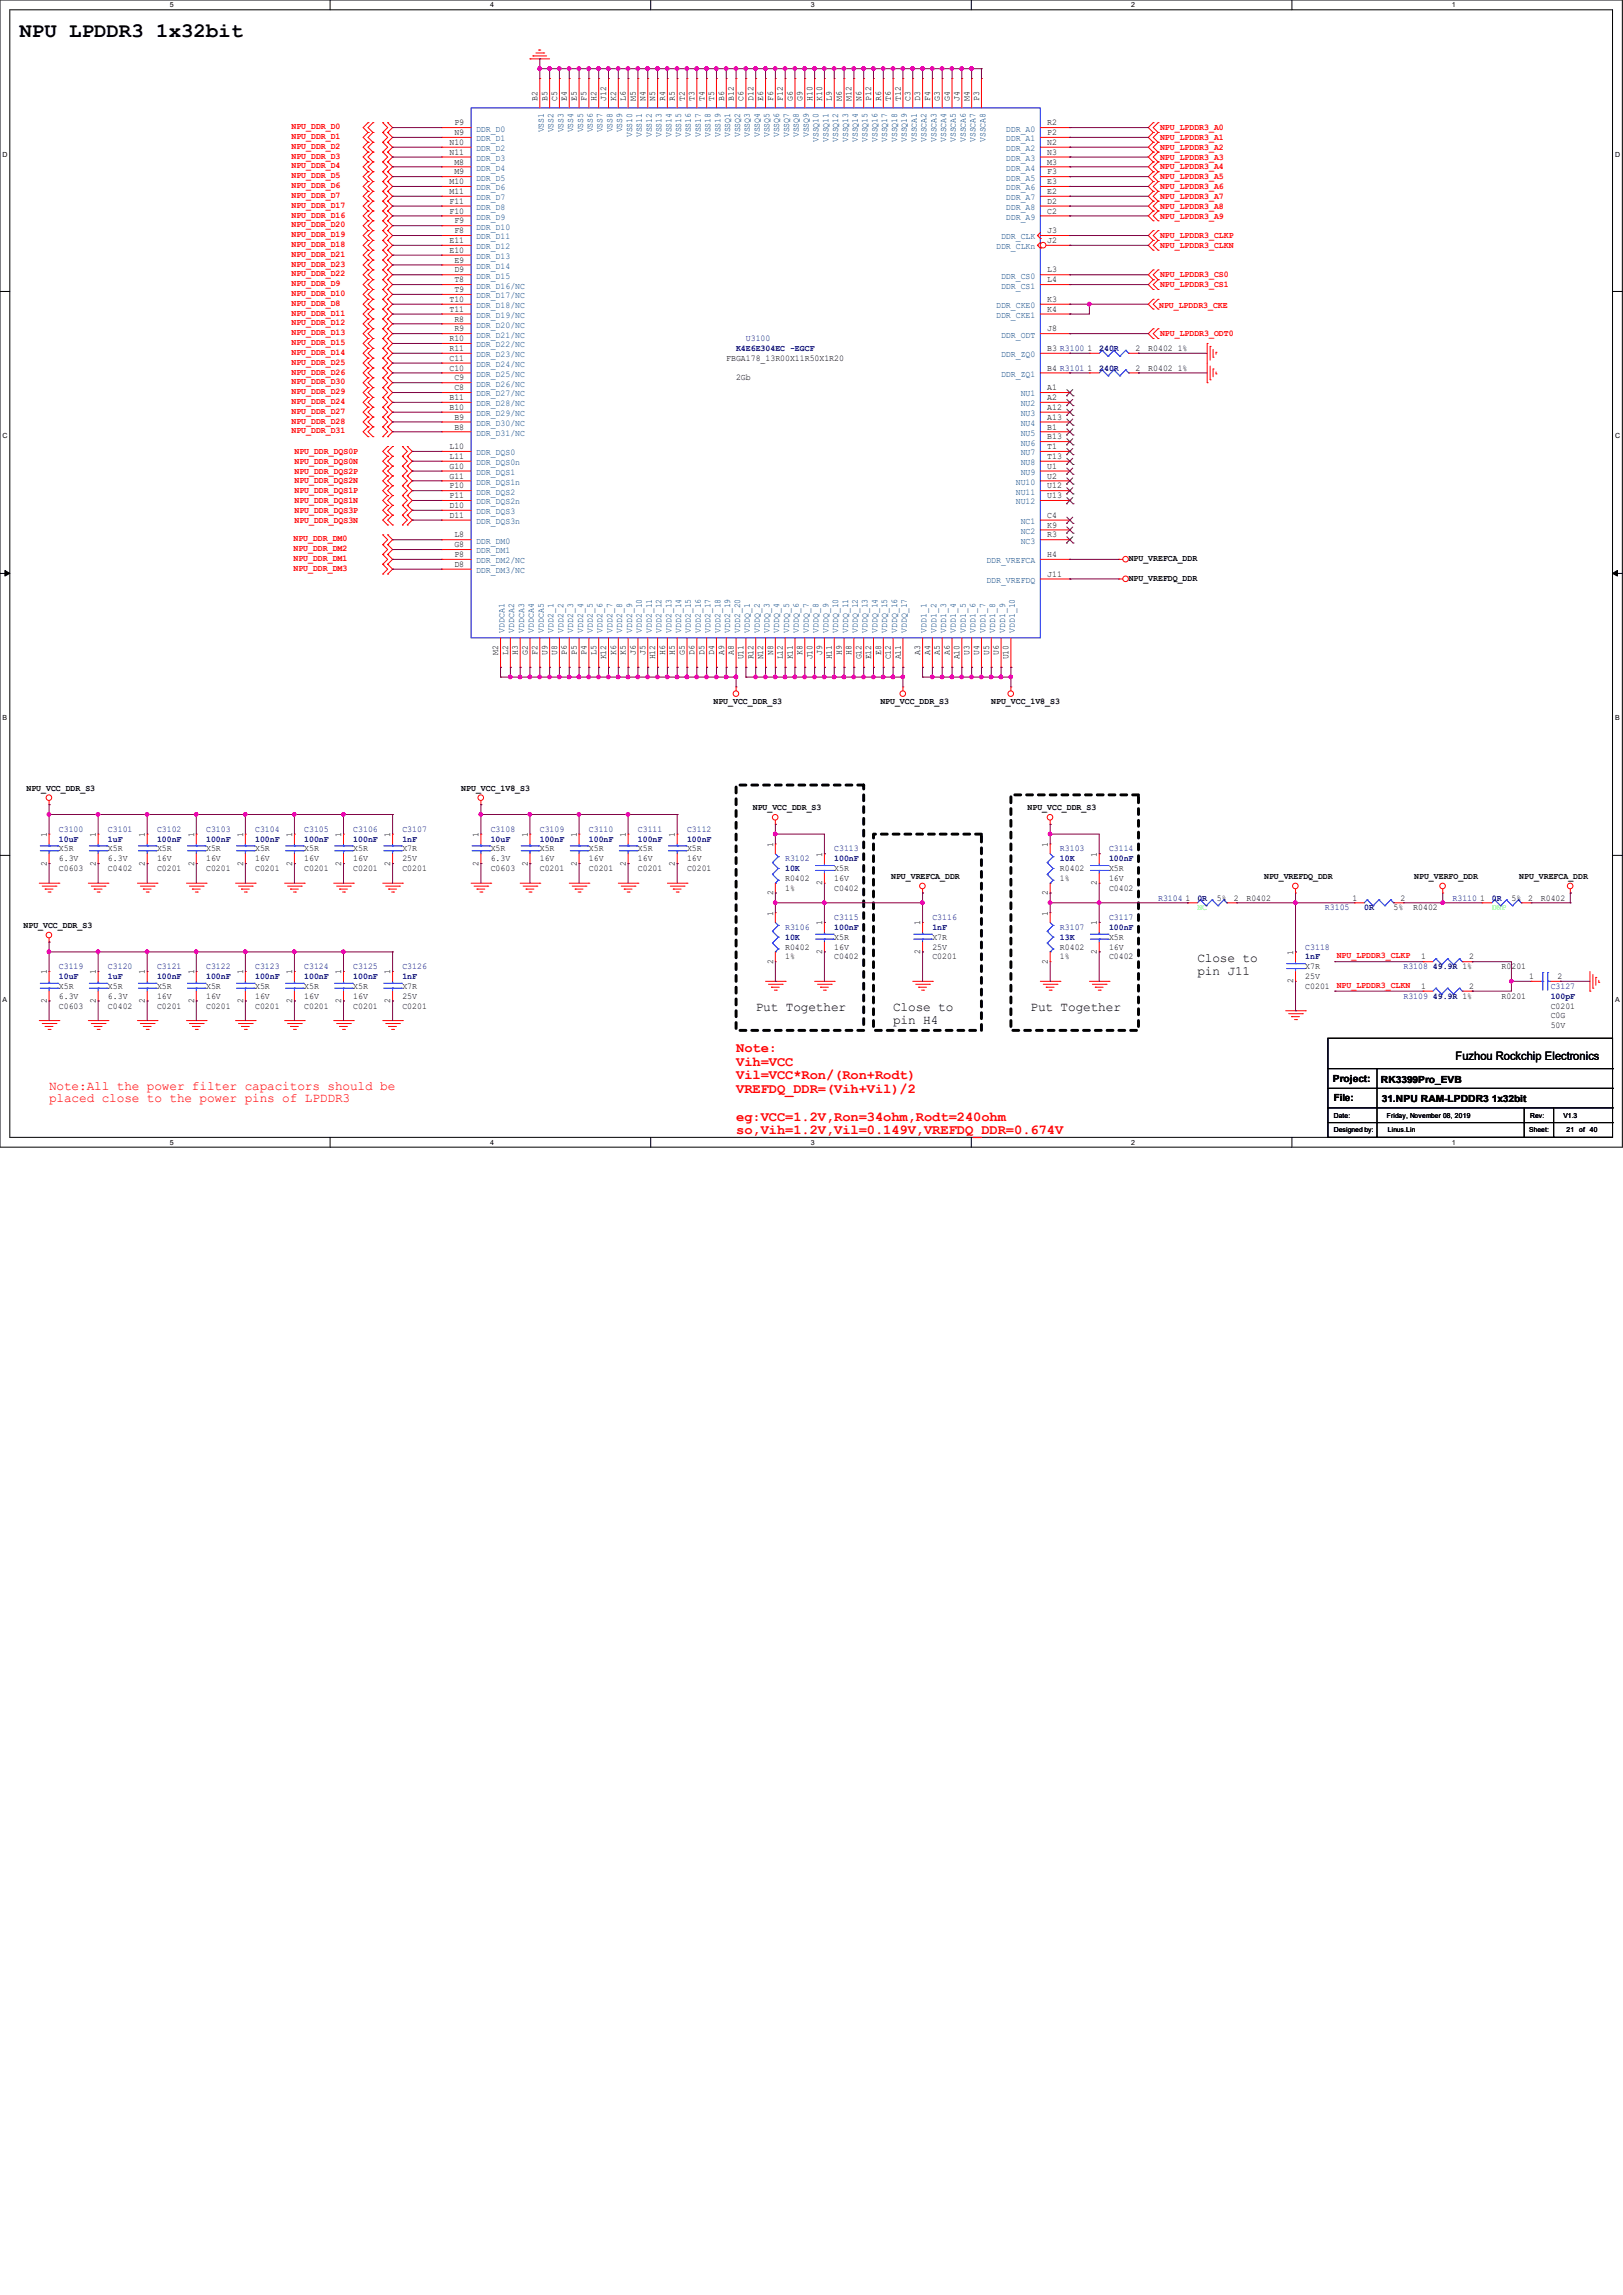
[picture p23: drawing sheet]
<svg xmlns="http://www.w3.org/2000/svg" width="210mm" height="297mm" viewBox="0 0 210 297" stroke-linecap="round" stroke-linejoin="round" font-family="sans-serif">
<defs><g id="words">
<text font-size="2.7" x="2.5" y="4.8">NPU LPDDR3 1x32bit</text>
<g font-size="1.8" fill="#f00">
<text x="95.2" y="136.1">Note:</text>
<text x="95.2" y="137.9">Vih=VCC</text>
<text x="95.2" y="139.7">Vil=VCC*Ron/(Ron+Rodt)</text>
<text x="95.2" y="141.5">VREFDQ_DDR=(Vih+Vil)/2</text>
<text x="95.2" y="145">eg:VCC=1.2V,Ron=34ohm,Rodt=240ohm</text>
<text x="95.2" y="146.8">so,Vih=1.2V,Vil=0.149V,VREFDQ_DDR=0.674V</text>
</g>
<g font-size="1.7">
<text x="154.9" y="124.5">Close to</text>
<text x="97.8" y="130.9">Put Together</text>
<text x="115.6" y="130.9">Close to</text>
<text x="133.3" y="130.9">Put Together</text>
<text x="154.9" y="126.2">pin J11</text>
<text x="115.6" y="132.5">pin H4</text>
</g>
<g font-size="1.7" fill="#f00">
<text x="6.3" y="141">Note:All the power filter capacitors should be</text>
<text x="6.3" y="142.7">placed close to the power pins of LPDDR3</text>
</g>
<text font-size="1.5" x="188.3" y="137.2">Fuzhou Rockchip Electronics</text>
<g font-size="1.3">
<text x="172.5" y="140">Project:</text>
<text x="172.6" y="142.5">File:</text>
<text x="178.7" y="140.1">RK3399Pro_EVB</text>
<text x="178.8" y="142.7">31.NPU RAM-LPDDR3 1x32bit</text>
</g>
<g font-size="1.1" fill="#f00">
<text x="37.7" y="16.7">NPU_DDR_D0</text>
<text x="37.7" y="18">NPU_DDR_D1</text>
<text x="150.1" y="16.8">NPU_LPDDR3_A0</text>
<text x="37.7" y="19.3">NPU_DDR_D2</text>
<text x="37.7" y="20.5">NPU_DDR_D3</text>
<text x="37.7" y="21.8">NPU_DDR_D4</text>
<text x="37.7" y="23.1">NPU_DDR_D5</text>
<text x="150.1" y="18.1">NPU_LPDDR3_A1</text>
<text x="150.1" y="19.4">NPU_LPDDR3_A2</text>
<text x="150.1" y="20.7">NPU_LPDDR3_A3</text>
<text x="150.1" y="21.9">NPU_LPDDR3_A4</text>
<text x="150.1" y="23.2">NPU_LPDDR3_A5</text>
<text x="37.7" y="24.3">NPU_DDR_D6</text>
<text x="37.7" y="25.6">NPU_DDR_D7</text>
<text x="37.7" y="28.2">NPU_DDR_D16</text>
<text x="37.7" y="26.9">NPU_DDR_D17</text>
<text x="37.7" y="29.4">NPU_DDR_D20</text>
<text x="150.1" y="24.5">NPU_LPDDR3_A6</text>
<text x="150.1" y="25.7">NPU_LPDDR3_A7</text>
<text x="150.1" y="27">NPU_LPDDR3_A8</text>
<text x="150.1" y="28.3">NPU_LPDDR3_A9</text>
<text x="37.7" y="32">NPU_DDR_D18</text>
<text x="37.7" y="30.7">NPU_DDR_D19</text>
<text x="37.7" y="33.2">NPU_DDR_D21</text>
<text x="37.7" y="35.8">NPU_DDR_D22</text>
<text x="37.7" y="34.5">NPU_DDR_D23</text>
<text x="150.1" y="30.8">NPU_LPDDR3_CLKP</text>
<text x="150.1" y="32.1">NPU_LPDDR3_CLKN</text>
<text x="150.1" y="35.9">NPU_LPDDR3_CS0</text>
<text x="37.7" y="39.6">NPU_DDR_D8</text>
<text x="37.7" y="37">NPU_DDR_D9</text>
<text x="37.7" y="38.3">NPU_DDR_D10</text>
<text x="37.7" y="40.9">NPU_DDR_D11</text>
<text x="150" y="39.8">NPU_LPDDR3_CKE</text>
<text x="150.1" y="37.2">NPU_LPDDR3_CS1</text>
<text x="37.7" y="42.1">NPU_DDR_D12</text>
<text x="37.7" y="43.4">NPU_DDR_D13</text>
<text x="37.7" y="45.9">NPU_DDR_D14</text>
<text x="37.7" y="44.7">NPU_DDR_D15</text>
<text x="37.7" y="47.2">NPU_DDR_D25</text>
<text x="150.1" y="43.5">NPU_LPDDR3_ODT0</text>
<text x="37.7" y="52.3">NPU_DDR_D24</text>
<text x="37.7" y="48.5">NPU_DDR_D26</text>
<text x="37.7" y="53.6">NPU_DDR_D27</text>
<text x="37.7" y="51">NPU_DDR_D29</text>
<text x="37.7" y="49.7">NPU_DDR_D30</text>
<text x="37.7" y="54.8">NPU_DDR_D28</text>
<text x="37.7" y="56.1">NPU_DDR_D31</text>
<text x="38.1" y="58.8">NPU_DDR_DQS0P</text>
<text x="38.1" y="60">NPU_DDR_DQS0N</text>
<text x="38.1" y="63.8">NPU_DDR_DQS1P</text>
<text x="38.1" y="65.1">NPU_DDR_DQS1N</text>
<text x="38.1" y="61.3">NPU_DDR_DQS2P</text>
<text x="38.1" y="62.6">NPU_DDR_DQS2N</text>
<text x="38" y="70.1">NPU_DDR_DM0</text>
<text x="38" y="71.3">NPU_DDR_DM2</text>
<text x="38.1" y="66.4">NPU_DDR_DQS3P</text>
<text x="38.1" y="67.7">NPU_DDR_DQS3N</text>
<text x="38" y="73.9">NPU_DDR_DM3</text>
<text x="38" y="72.6">NPU_DDR_DM1</text>
<text x="173" y="124">NPU_LPDDR3_CLKP</text>
<text x="173" y="127.8">NPU_LPDDR3_CLKN</text>
</g>
<g font-size="1.1">
<text x="58.8" y="16.2">P9</text>
<text x="58.8" y="17.5">N9</text>
<text x="69.6" y="13.1" transform="rotate(-90 69.6 13.1)">B2</text>
<text x="70.8" y="13.1" transform="rotate(-90 70.8 13.1)">B5</text>
<text x="72.1" y="13.1" transform="rotate(-90 72.1 13.1)">C5</text>
<text x="73.4" y="13.1" transform="rotate(-90 73.4 13.1)">E4</text>
<text x="74.6" y="13.1" transform="rotate(-90 74.6 13.1)">E5</text>
<text x="75.9" y="13.1" transform="rotate(-90 75.9 13.1)">F5</text>
<text x="77.2" y="13.1" transform="rotate(-90 77.2 13.1)">H2</text>
<text x="78.4" y="13.1" transform="rotate(-90 78.4 13.1)">J12</text>
<text x="79.7" y="13.1" transform="rotate(-90 79.7 13.1)">K2</text>
<text x="81" y="13.1" transform="rotate(-90 81 13.1)">L6</text>
<text x="82.3" y="13.1" transform="rotate(-90 82.3 13.1)">M5</text>
<text x="83.5" y="13.1" transform="rotate(-90 83.5 13.1)">N4</text>
<text x="84.8" y="13.1" transform="rotate(-90 84.8 13.1)">N5</text>
<text x="86.1" y="13.1" transform="rotate(-90 86.1 13.1)">R4</text>
<text x="87.3" y="13.1" transform="rotate(-90 87.3 13.1)">R5</text>
<text x="88.6" y="13.1" transform="rotate(-90 88.6 13.1)">T2</text>
<text x="89.9" y="13.1" transform="rotate(-90 89.9 13.1)">T3</text>
<text x="91.1" y="13.1" transform="rotate(-90 91.1 13.1)">T4</text>
<text x="92.4" y="13.1" transform="rotate(-90 92.4 13.1)">T5</text>
<text x="93.7" y="13.1" transform="rotate(-90 93.7 13.1)">B6</text>
<text x="95" y="13.1" transform="rotate(-90 95 13.1)">B12</text>
<text x="96.2" y="13.1" transform="rotate(-90 96.2 13.1)">C6</text>
<text x="97.5" y="13.1" transform="rotate(-90 97.5 13.1)">D12</text>
<text x="98.8" y="13.1" transform="rotate(-90 98.8 13.1)">E6</text>
<text x="100" y="13.1" transform="rotate(-90 100 13.1)">F6</text>
<text x="101.3" y="13.1" transform="rotate(-90 101.3 13.1)">F12</text>
<text x="102.6" y="13.1" transform="rotate(-90 102.6 13.1)">G6</text>
<text x="103.8" y="13.1" transform="rotate(-90 103.8 13.1)">G9</text>
<text x="105.1" y="13.1" transform="rotate(-90 105.1 13.1)">H10</text>
<text x="106.4" y="13.1" transform="rotate(-90 106.4 13.1)">K10</text>
<text x="107.7" y="13.1" transform="rotate(-90 107.7 13.1)">L9</text>
<text x="108.9" y="13.1" transform="rotate(-90 108.9 13.1)">M6</text>
<text x="110.2" y="13.1" transform="rotate(-90 110.2 13.1)">M12</text>
<text x="111.5" y="13.1" transform="rotate(-90 111.5 13.1)">N6</text>
<text x="112.7" y="13.1" transform="rotate(-90 112.7 13.1)">P12</text>
<text x="114" y="13.1" transform="rotate(-90 114 13.1)">R6</text>
<text x="115.3" y="13.1" transform="rotate(-90 115.3 13.1)">T6</text>
<text x="116.5" y="13.1" transform="rotate(-90 116.5 13.1)">T12</text>
<text x="117.8" y="13.1" transform="rotate(-90 117.8 13.1)">C3</text>
<text x="119.1" y="13.1" transform="rotate(-90 119.1 13.1)">D3</text>
<text x="120.4" y="13.1" transform="rotate(-90 120.4 13.1)">F4</text>
<text x="121.6" y="13.1" transform="rotate(-90 121.6 13.1)">G3</text>
<text x="122.9" y="13.1" transform="rotate(-90 122.9 13.1)">G4</text>
<text x="124.2" y="13.1" transform="rotate(-90 124.2 13.1)">J4</text>
<text x="125.4" y="13.1" transform="rotate(-90 125.4 13.1)">M4</text>
<text x="126.7" y="13.1" transform="rotate(-90 126.7 13.1)">P3</text>
<text x="135.5" y="16.2">R2</text>
<text x="135.5" y="17.5">P2</text>
<text x="58.2" y="18.8">N10</text>
<text x="58.2" y="20">N11</text>
<text x="58.2" y="23.8">M10</text>
<text x="58.8" y="21.3">M8</text>
<text x="58.8" y="22.6">M9</text>
<text x="135.5" y="18.8">N2</text>
<text x="135.5" y="20">N3</text>
<text x="135.5" y="21.3">M3</text>
<text x="135.5" y="22.6">F3</text>
<text x="135.5" y="23.8">E3</text>
<text x="58.2" y="25.1">M11</text>
<text x="58.2" y="26.4">F11</text>
<text x="58.2" y="27.6">F10</text>
<text x="58.8" y="28.9">F9</text>
<text x="135.5" y="25.1">E2</text>
<text x="135.5" y="26.4">D2</text>
<text x="135.5" y="27.6">C2</text>
<text x="58.2" y="31.5">E11</text>
<text x="58.2" y="32.7">E10</text>
<text x="58.8" y="30.2">F8</text>
<text x="58.8" y="34">E9</text>
<text x="58.8" y="35.3">D9</text>
<text x="135.5" y="30.2">J3</text>
<text x="135.5" y="31.5">J2</text>
<text x="135.5" y="35.3">L3</text>
<text x="58.2" y="39.1">T10</text>
<text x="58.2" y="40.3">T11</text>
<text x="58.8" y="36.5">T8</text>
<text x="58.8" y="37.8">T9</text>
<text x="58.8" y="41.6">R8</text>
<text x="135.5" y="36.5">L4</text>
<text x="135.5" y="39.1">K3</text>
<text x="135.5" y="40.3">K4</text>
<text x="58.2" y="44.2">R10</text>
<text x="58.2" y="45.4">R11</text>
<text x="58.2" y="46.7">C11</text>
<text x="58.2" y="48">C10</text>
<text x="58.8" y="42.9">R9</text>
<text x="94" y="46.7">FBGA178_13R00X11R50X1R20</text>
<text x="135.5" y="45.4">B3 R3100</text>
<text x="135.5" y="48">B4 R3101</text>
<text x="135.5" y="42.9">J8</text>
<text x="140.7" y="45.4">1</text>
<text x="140.7" y="48">1</text>
<text x="146.9" y="45.4">2</text>
<text x="146.9" y="48">2</text>
<text x="148.6" y="45.4">R0402 1%</text>
<text x="148.6" y="48">R0402 1%</text>
<text x="58.2" y="51.8">B11</text>
<text x="58.2" y="53">B10</text>
<text x="58.8" y="49.2">C9</text>
<text x="58.8" y="50.5">C8</text>
<text x="95.2" y="49.2">2Gb</text>
<text x="135.5" y="50.5">A1</text>
<text x="135.5" y="51.8">A2</text>
<text x="135.5" y="53">A12</text>
<text x="58.2" y="58.1">L10</text>
<text x="58.2" y="59.4">L11</text>
<text x="58.8" y="54.3">B9</text>
<text x="58.8" y="55.6">B8</text>
<text x="135.5" y="54.3">A13</text>
<text x="135.5" y="55.6">B1</text>
<text x="135.5" y="56.9">B13</text>
<text x="135.5" y="58.1">T1</text>
<text x="135.5" y="59.4">T13</text>
<text x="58.2" y="60.7">G10</text>
<text x="58.2" y="61.9">G11</text>
<text x="58.2" y="63.2">P10</text>
<text x="58.2" y="64.5">P11</text>
<text x="58.2" y="65.7">D10</text>
<text x="135.5" y="60.7">U1</text>
<text x="135.5" y="61.9">U2</text>
<text x="135.5" y="63.2">U12</text>
<text x="135.5" y="64.5">U13</text>
<text x="58.2" y="67">D11</text>
<text x="58.8" y="69.6">L8</text>
<text x="58.8" y="70.8">G8</text>
<text x="135.5" y="67">C4</text>
<text x="135.5" y="68.3">K9</text>
<text x="135.5" y="69.6">R3</text>
<text x="58.8" y="72.1">P8</text>
<text x="58.8" y="73.4">D8</text>
<text x="135.5" y="72.1">H4</text>
<text x="135.5" y="74.6">J11</text>
<text x="146" y="75.1">NPU_VREFDQ_DDR</text>
<text x="146" y="72.6">NPU_VREFCA_DDR</text>
<text x="64.5" y="84.7" transform="rotate(-90 64.5 84.7)">M2</text>
<text x="65.7" y="84.7" transform="rotate(-90 65.7 84.7)">L2</text>
<text x="67" y="84.7" transform="rotate(-90 67 84.7)">H3</text>
<text x="68.3" y="84.7" transform="rotate(-90 68.3 84.7)">G2</text>
<text x="69.6" y="84.7" transform="rotate(-90 69.6 84.7)">F2</text>
<text x="70.8" y="84.7" transform="rotate(-90 70.8 84.7)">U9</text>
<text x="72.1" y="84.7" transform="rotate(-90 72.1 84.7)">U8</text>
<text x="73.4" y="84.7" transform="rotate(-90 73.4 84.7)">P6</text>
<text x="74.6" y="84.7" transform="rotate(-90 74.6 84.7)">P5</text>
<text x="75.9" y="84.7" transform="rotate(-90 75.9 84.7)">P4</text>
<text x="77.2" y="84.7" transform="rotate(-90 77.2 84.7)">L5</text>
<text x="78.4" y="85.3" transform="rotate(-90 78.4 85.3)">K12</text>
<text x="79.7" y="84.7" transform="rotate(-90 79.7 84.7)">K6</text>
<text x="81" y="84.7" transform="rotate(-90 81 84.7)">K5</text>
<text x="82.3" y="84.7" transform="rotate(-90 82.3 84.7)">J6</text>
<text x="83.5" y="84.7" transform="rotate(-90 83.5 84.7)">J5</text>
<text x="84.8" y="85.3" transform="rotate(-90 84.8 85.3)">H12</text>
<text x="86.1" y="84.7" transform="rotate(-90 86.1 84.7)">H6</text>
<text x="87.3" y="84.7" transform="rotate(-90 87.3 84.7)">H5</text>
<text x="88.6" y="84.7" transform="rotate(-90 88.6 84.7)">G5</text>
<text x="89.9" y="84.7" transform="rotate(-90 89.9 84.7)">D6</text>
<text x="91.1" y="84.7" transform="rotate(-90 91.1 84.7)">D5</text>
<text x="92.4" y="84.7" transform="rotate(-90 92.4 84.7)">D4</text>
<text x="93.7" y="84.7" transform="rotate(-90 93.7 84.7)">A9</text>
<text x="95" y="84.7" transform="rotate(-90 95 84.7)">A8</text>
<text x="96.2" y="85.3" transform="rotate(-90 96.2 85.3)">U11</text>
<text x="97.5" y="85.3" transform="rotate(-90 97.5 85.3)">R12</text>
<text x="98.8" y="85.3" transform="rotate(-90 98.8 85.3)">N12</text>
<text x="100" y="84.7" transform="rotate(-90 100 84.7)">N8</text>
<text x="101.3" y="85.3" transform="rotate(-90 101.3 85.3)">L12</text>
<text x="102.6" y="85.3" transform="rotate(-90 102.6 85.3)">K11</text>
<text x="103.8" y="84.7" transform="rotate(-90 103.8 84.7)">K8</text>
<text x="105.1" y="85.3" transform="rotate(-90 105.1 85.3)">J10</text>
<text x="106.4" y="84.7" transform="rotate(-90 106.4 84.7)">J9</text>
<text x="107.7" y="85.3" transform="rotate(-90 107.7 85.3)">H11</text>
<text x="108.9" y="84.7" transform="rotate(-90 108.9 84.7)">H9</text>
<text x="110.2" y="84.7" transform="rotate(-90 110.2 84.7)">H8</text>
<text x="111.5" y="85.3" transform="rotate(-90 111.5 85.3)">G12</text>
<text x="112.7" y="85.3" transform="rotate(-90 112.7 85.3)">E12</text>
<text x="114" y="84.7" transform="rotate(-90 114 84.7)">E8</text>
<text x="115.3" y="85.3" transform="rotate(-90 115.3 85.3)">C12</text>
<text x="116.5" y="85.3" transform="rotate(-90 116.5 85.3)">A11</text>
<text x="119.1" y="84.7" transform="rotate(-90 119.1 84.7)">A3</text>
<text x="120.4" y="84.7" transform="rotate(-90 120.4 84.7)">A4</text>
<text x="121.6" y="84.7" transform="rotate(-90 121.6 84.7)">A5</text>
<text x="122.9" y="84.7" transform="rotate(-90 122.9 84.7)">A6</text>
<text x="124.2" y="85.3" transform="rotate(-90 124.2 85.3)">A10</text>
<text x="125.4" y="84.7" transform="rotate(-90 125.4 84.7)">U3</text>
<text x="126.7" y="84.7" transform="rotate(-90 126.7 84.7)">U4</text>
<text x="128" y="84.7" transform="rotate(-90 128 84.7)">U5</text>
<text x="129.2" y="84.7" transform="rotate(-90 129.2 84.7)">U6</text>
<text x="130.5" y="85.3" transform="rotate(-90 130.5 85.3)">U10</text>
<text x="92.3" y="91.1">NPU_VCC_DDR_S3</text>
<text x="113.9" y="91.1">NPU_VCC_DDR_S3</text>
<text x="128.3" y="91.1">NPU_VCC_1V8_S3</text>
<text x="3.4" y="102.3">NPU_VCC_DDR_S3</text>
<text x="59.7" y="102.3">NPU_VCC_1V8_S3</text>
<text x="97.4" y="104.9">NPU_VCC_DDR_S3</text>
<text x="133" y="104.9">NPU_VCC_DDR_S3</text>
<text x="6.1" y="112" transform="rotate(-90 6.1 112)">2</text>
<text x="6.1" y="108.3" transform="rotate(-90 6.1 108.3)">1</text>
<text x="7.6" y="112.7">C0603</text>
<text x="7.6" y="110.2">X5R</text>
<text x="7.6" y="111.5">6.3V</text>
<text x="12.4" y="112" transform="rotate(-90 12.4 112)">2</text>
<text x="12.4" y="108.3" transform="rotate(-90 12.4 108.3)">1</text>
<text x="14" y="112.7">C0402</text>
<text x="14" y="110.2">X5R</text>
<text x="14" y="111.5">6.3V</text>
<text x="18.8" y="112" transform="rotate(-90 18.8 112)">2</text>
<text x="18.8" y="108.3" transform="rotate(-90 18.8 108.3)">1</text>
<text x="20.3" y="112.7">C0201</text>
<text x="20.3" y="110.2">X5R</text>
<text x="20.3" y="111.5">16V</text>
<text x="25.1" y="112" transform="rotate(-90 25.1 112)">2</text>
<text x="25.1" y="108.3" transform="rotate(-90 25.1 108.3)">1</text>
<text x="26.7" y="112.7">C0201</text>
<text x="26.7" y="110.2">X5R</text>
<text x="26.7" y="111.5">16V</text>
<text x="31.5" y="112" transform="rotate(-90 31.5 112)">2</text>
<text x="31.5" y="108.3" transform="rotate(-90 31.5 108.3)">1</text>
<text x="33" y="112.7">C0201</text>
<text x="33" y="110.2">X5R</text>
<text x="33" y="111.5">16V</text>
<text x="37.8" y="112" transform="rotate(-90 37.8 112)">2</text>
<text x="37.8" y="108.3" transform="rotate(-90 37.8 108.3)">1</text>
<text x="39.4" y="112.7">C0201</text>
<text x="39.4" y="110.2">X5R</text>
<text x="39.4" y="111.5">16V</text>
<text x="44.2" y="112" transform="rotate(-90 44.2 112)">2</text>
<text x="44.2" y="108.3" transform="rotate(-90 44.2 108.3)">1</text>
<text x="45.7" y="112.7">C0201</text>
<text x="45.7" y="110.2">X5R</text>
<text x="45.7" y="111.5">16V</text>
<text x="50.5" y="112" transform="rotate(-90 50.5 112)">2</text>
<text x="50.5" y="108.3" transform="rotate(-90 50.5 108.3)">1</text>
<text x="52.1" y="112.7">C0201</text>
<text x="52.1" y="110.2">X7R</text>
<text x="52.1" y="111.5">25V</text>
<text x="61.9" y="112" transform="rotate(-90 61.9 112)">2</text>
<text x="61.9" y="108.3" transform="rotate(-90 61.9 108.3)">1</text>
<text x="63.5" y="112.7">C0603</text>
<text x="63.5" y="110.2">X5R</text>
<text x="63.5" y="111.5">6.3V</text>
<text x="68.3" y="112" transform="rotate(-90 68.3 112)">2</text>
<text x="68.3" y="108.3" transform="rotate(-90 68.3 108.3)">1</text>
<text x="69.8" y="112.7">C0201</text>
<text x="69.8" y="110.2">X5R</text>
<text x="69.8" y="111.5">16V</text>
<text x="74.6" y="112" transform="rotate(-90 74.6 112)">2</text>
<text x="74.6" y="108.3" transform="rotate(-90 74.6 108.3)">1</text>
<text x="76.2" y="112.7">C0201</text>
<text x="76.2" y="110.2">X5R</text>
<text x="76.2" y="111.5">16V</text>
<text x="81" y="112" transform="rotate(-90 81 112)">2</text>
<text x="81" y="108.3" transform="rotate(-90 81 108.3)">1</text>
<text x="82.5" y="112.7">C0201</text>
<text x="82.5" y="110.2">X5R</text>
<text x="82.5" y="111.5">16V</text>
<text x="87.3" y="112" transform="rotate(-90 87.3 112)">2</text>
<text x="87.3" y="108.3" transform="rotate(-90 87.3 108.3)">1</text>
<text x="88.9" y="112.7">C0201</text>
<text x="88.9" y="110.2">X5R</text>
<text x="88.9" y="111.5">16V</text>
<text x="100" y="109.6" transform="rotate(-90 100 109.6)">1</text>
<text x="106.4" y="110.9" transform="rotate(-90 106.4 110.9)">1</text>
<text x="107.9" y="112.7">X5R</text>
<text x="115.3" y="113.8">NPU_VREFCA_DDR</text>
<text x="135.6" y="109.6" transform="rotate(-90 135.6 109.6)">1</text>
<text x="137.2" y="112.7">R0402</text>
<text x="141.9" y="110.9" transform="rotate(-90 141.9 110.9)">1</text>
<text x="143.5" y="112.7">X5R</text>
<text x="163.6" y="113.8">NPU_VREFDQ_DDR</text>
<text x="183" y="113.8">NPU_VERFO_DDR</text>
<text x="196.6" y="113.8">NPU_VREFCA_DDR</text>
<text x="100" y="118.5" transform="rotate(-90 100 118.5)">1</text>
<text x="100" y="115.8" transform="rotate(-90 100 115.8)">2</text>
<text x="101.6" y="114">R0402</text>
<text x="101.6" y="115.3">1%</text>
<text x="106.4" y="119.8" transform="rotate(-90 106.4 119.8)">1</text>
<text x="106.4" y="114.6" transform="rotate(-90 106.4 114.6)">2</text>
<text x="107.9" y="115.3">C0402</text>
<text x="107.9" y="114">16V</text>
<text x="119.1" y="119.8" transform="rotate(-90 119.1 119.8)">1</text>
<text x="135.6" y="118.5" transform="rotate(-90 135.6 118.5)">1</text>
<text x="135.6" y="115.8" transform="rotate(-90 135.6 115.8)">2</text>
<text x="137.2" y="114">1%</text>
<text x="141.9" y="119.8" transform="rotate(-90 141.9 119.8)">1</text>
<text x="141.9" y="114.6" transform="rotate(-90 141.9 114.6)">2</text>
<text x="143.5" y="115.3">C0402</text>
<text x="143.5" y="114">16V</text>
<text x="153.4" y="116.5">1</text>
<text x="157.5" y="116.5">5%</text>
<text x="159.6" y="116.5">2</text>
<text x="161.3" y="116.5">R0402</text>
<text x="175" y="116.5">1</text>
<text x="180.3" y="117.8">5%</text>
<text x="181.2" y="116.5">2</text>
<text x="182.9" y="117.8">R0402</text>
<text x="191.5" y="116.5">1</text>
<text x="195.6" y="116.5">5%</text>
<text x="197.7" y="116.5">2</text>
<text x="199.4" y="116.5">R0402</text>
<text x="3" y="120.1">NPU_VCC_DDR_S3</text>
<text x="100" y="124.7" transform="rotate(-90 100 124.7)">2</text>
<text x="101.6" y="122.9">R0402</text>
<text x="101.6" y="124.2">1%</text>
<text x="106.4" y="123.4" transform="rotate(-90 106.4 123.4)">2</text>
<text x="107.9" y="124.2">C0402</text>
<text x="107.9" y="121.6">X5R</text>
<text x="107.9" y="122.9">16V</text>
<text x="119.1" y="123.4" transform="rotate(-90 119.1 123.4)">2</text>
<text x="120.6" y="124.2">C0201</text>
<text x="120.6" y="121.6">X7R</text>
<text x="120.6" y="122.9">25V</text>
<text x="135.6" y="124.7" transform="rotate(-90 135.6 124.7)">2</text>
<text x="137.2" y="122.9">R0402</text>
<text x="137.2" y="124.2">1%</text>
<text x="141.9" y="123.4" transform="rotate(-90 141.9 123.4)">2</text>
<text x="143.5" y="124.2">C0402</text>
<text x="143.5" y="121.6">X5R</text>
<text x="143.5" y="122.9">16V</text>
<text x="167.3" y="123.6" transform="rotate(-90 167.3 123.6)">1</text>
<text x="168.9" y="125.4">X7R</text>
<text x="183.9" y="124.2">1</text>
<text x="190.1" y="124.2">2</text>
<text x="194.3" y="125.4">R0201</text>
<text x="6.1" y="129.8" transform="rotate(-90 6.1 129.8)">2</text>
<text x="6.1" y="126.1" transform="rotate(-90 6.1 126.1)">1</text>
<text x="7.6" y="130.5">C0603</text>
<text x="7.6" y="128">X5R</text>
<text x="7.6" y="129.2">6.3V</text>
<text x="12.4" y="129.8" transform="rotate(-90 12.4 129.8)">2</text>
<text x="12.4" y="126.1" transform="rotate(-90 12.4 126.1)">1</text>
<text x="14" y="130.5">C0402</text>
<text x="14" y="128">X5R</text>
<text x="14" y="129.2">6.3V</text>
<text x="18.8" y="129.8" transform="rotate(-90 18.8 129.8)">2</text>
<text x="18.8" y="126.1" transform="rotate(-90 18.8 126.1)">1</text>
<text x="20.3" y="130.5">C0201</text>
<text x="20.3" y="128">X5R</text>
<text x="20.3" y="129.2">16V</text>
<text x="25.1" y="129.8" transform="rotate(-90 25.1 129.8)">2</text>
<text x="25.1" y="126.1" transform="rotate(-90 25.1 126.1)">1</text>
<text x="26.7" y="130.5">C0201</text>
<text x="26.7" y="128">X5R</text>
<text x="26.7" y="129.2">16V</text>
<text x="31.5" y="129.8" transform="rotate(-90 31.5 129.8)">2</text>
<text x="31.5" y="126.1" transform="rotate(-90 31.5 126.1)">1</text>
<text x="33" y="130.5">C0201</text>
<text x="33" y="128">X5R</text>
<text x="33" y="129.2">16V</text>
<text x="37.8" y="129.8" transform="rotate(-90 37.8 129.8)">2</text>
<text x="37.8" y="126.1" transform="rotate(-90 37.8 126.1)">1</text>
<text x="39.4" y="130.5">C0201</text>
<text x="39.4" y="128">X5R</text>
<text x="39.4" y="129.2">16V</text>
<text x="44.2" y="129.8" transform="rotate(-90 44.2 129.8)">2</text>
<text x="44.2" y="126.1" transform="rotate(-90 44.2 126.1)">1</text>
<text x="45.7" y="130.5">C0201</text>
<text x="45.7" y="128">X5R</text>
<text x="45.7" y="129.2">16V</text>
<text x="50.5" y="129.8" transform="rotate(-90 50.5 129.8)">2</text>
<text x="50.5" y="126.1" transform="rotate(-90 50.5 126.1)">1</text>
<text x="52.1" y="130.5">C0201</text>
<text x="52.1" y="128">X7R</text>
<text x="52.1" y="129.2">25V</text>
<text x="167.3" y="127.3" transform="rotate(-90 167.3 127.3)">2</text>
<text x="168.9" y="128">C0201</text>
<text x="168.9" y="126.7">25V</text>
<text x="183.9" y="128">1</text>
<text x="190.1" y="128">2</text>
<text x="194.3" y="129.2">R0201</text>
<text x="197.9" y="126.7">1</text>
<text x="200.7" y="130.5">C0201</text>
<text x="200.7" y="131.8">C0G</text>
<text x="201.5" y="126.7">2</text>
<text x="200.7" y="133.1">50V</text>
</g>
<g font-size="1.1" fill="#004080">
<text x="61.6" y="17">DDR_D0</text>
<text x="70.4" y="17.1" transform="rotate(-90 70.4 17.1)">VSS1</text>
<text x="71.6" y="17.1" transform="rotate(-90 71.6 17.1)">VSS2</text>
<text x="72.9" y="17.1" transform="rotate(-90 72.9 17.1)">VSS3</text>
<text x="74.2" y="17.1" transform="rotate(-90 74.2 17.1)">VSS4</text>
<text x="75.4" y="17.1" transform="rotate(-90 75.4 17.1)">VSS5</text>
<text x="76.7" y="17.1" transform="rotate(-90 76.7 17.1)">VSS6</text>
<text x="78" y="17.1" transform="rotate(-90 78 17.1)">VSS7</text>
<text x="79.3" y="17.1" transform="rotate(-90 79.3 17.1)">VSS8</text>
<text x="80.5" y="17.1" transform="rotate(-90 80.5 17.1)">VSS9</text>
<text x="81.8" y="17.8" transform="rotate(-90 81.8 17.8)">VSS10</text>
<text x="83.1" y="17.8" transform="rotate(-90 83.1 17.8)">VSS11</text>
<text x="84.3" y="17.8" transform="rotate(-90 84.3 17.8)">VSS12</text>
<text x="85.6" y="17.8" transform="rotate(-90 85.6 17.8)">VSS13</text>
<text x="86.9" y="17.8" transform="rotate(-90 86.9 17.8)">VSS14</text>
<text x="88.1" y="17.8" transform="rotate(-90 88.1 17.8)">VSS15</text>
<text x="89.4" y="17.8" transform="rotate(-90 89.4 17.8)">VSS16</text>
<text x="90.7" y="17.8" transform="rotate(-90 90.7 17.8)">VSS17</text>
<text x="92" y="17.8" transform="rotate(-90 92 17.8)">VSS18</text>
<text x="93.2" y="17.8" transform="rotate(-90 93.2 17.8)">VSS19</text>
<text x="94.5" y="17.8" transform="rotate(-90 94.5 17.8)">VSSQ1</text>
<text x="95.8" y="17.8" transform="rotate(-90 95.8 17.8)">VSSQ2</text>
<text x="97" y="17.8" transform="rotate(-90 97 17.8)">VSSQ3</text>
<text x="98.3" y="17.8" transform="rotate(-90 98.3 17.8)">VSSQ4</text>
<text x="99.6" y="17.8" transform="rotate(-90 99.6 17.8)">VSSQ5</text>
<text x="100.8" y="17.8" transform="rotate(-90 100.8 17.8)">VSSQ6</text>
<text x="102.1" y="17.8" transform="rotate(-90 102.1 17.8)">VSSQ7</text>
<text x="103.4" y="17.8" transform="rotate(-90 103.4 17.8)">VSSQ8</text>
<text x="104.7" y="17.8" transform="rotate(-90 104.7 17.8)">VSSQ9</text>
<text x="130.2" y="17">DDR_A0</text>
<text x="61.6" y="18.3">DDR_D1</text>
<text x="61.6" y="19.6">DDR_D2</text>
<text x="61.6" y="20.8">DDR_D3</text>
<text x="61.6" y="22.1">DDR_D4</text>
<text x="61.6" y="23.4">DDR_D5</text>
<text x="105.9" y="18.4" transform="rotate(-90 105.9 18.4)">VSSQ10</text>
<text x="107.2" y="18.4" transform="rotate(-90 107.2 18.4)">VSSQ11</text>
<text x="108.5" y="18.4" transform="rotate(-90 108.5 18.4)">VSSQ12</text>
<text x="109.7" y="18.4" transform="rotate(-90 109.7 18.4)">VSSQ13</text>
<text x="111" y="18.4" transform="rotate(-90 111 18.4)">VSSQ14</text>
<text x="112.3" y="18.4" transform="rotate(-90 112.3 18.4)">VSSQ15</text>
<text x="113.5" y="18.4" transform="rotate(-90 113.5 18.4)">VSSQ16</text>
<text x="114.8" y="18.4" transform="rotate(-90 114.8 18.4)">VSSQ17</text>
<text x="116.1" y="18.4" transform="rotate(-90 116.1 18.4)">VSSQ18</text>
<text x="117.4" y="18.4" transform="rotate(-90 117.4 18.4)">VSSQ19</text>
<text x="118.6" y="18.4" transform="rotate(-90 118.6 18.4)">VSSCA1</text>
<text x="119.9" y="18.4" transform="rotate(-90 119.9 18.4)">VSSCA2</text>
<text x="121.2" y="18.4" transform="rotate(-90 121.2 18.4)">VSSCA3</text>
<text x="122.4" y="18.4" transform="rotate(-90 122.4 18.4)">VSSCA4</text>
<text x="123.7" y="18.4" transform="rotate(-90 123.7 18.4)">VSSCA5</text>
<text x="125" y="18.4" transform="rotate(-90 125 18.4)">VSSCA6</text>
<text x="126.2" y="18.4" transform="rotate(-90 126.2 18.4)">VSSCA7</text>
<text x="127.5" y="18.4" transform="rotate(-90 127.5 18.4)">VSSCA8</text>
<text x="130.2" y="18.3">DDR_A1</text>
<text x="130.2" y="19.6">DDR_A2</text>
<text x="130.2" y="20.8">DDR_A3</text>
<text x="130.2" y="22.1">DDR_A4</text>
<text x="130.2" y="23.4">DDR_A5</text>
<text x="61.6" y="24.6">DDR_D6</text>
<text x="61.6" y="25.9">DDR_D7</text>
<text x="61.6" y="27.2">DDR_D8</text>
<text x="61.6" y="28.4">DDR_D9</text>
<text x="61.6" y="29.7">DDR_D10</text>
<text x="130.2" y="24.6">DDR_A6</text>
<text x="130.2" y="25.9">DDR_A7</text>
<text x="130.2" y="27.2">DDR_A8</text>
<text x="130.2" y="28.4">DDR_A9</text>
<text x="61.6" y="31">DDR_D11</text>
<text x="61.6" y="32.3">DDR_D12</text>
<text x="61.6" y="33.5">DDR_D13</text>
<text x="61.6" y="34.8">DDR_D14</text>
<text x="128.9" y="32.3">DDR_CLKn</text>
<text x="129.5" y="31">DDR_CLK</text>
<text x="61.6" y="36.1">DDR_D15</text>
<text x="61.6" y="37.3">DDR_D16/NC</text>
<text x="61.6" y="38.6">DDR_D17/NC</text>
<text x="61.6" y="39.9">DDR_D18/NC</text>
<text x="61.6" y="41.1">DDR_D19/NC</text>
<text x="128.9" y="39.9">DDR_CKE0</text>
<text x="128.9" y="41.1">DDR_CKE1</text>
<text x="129.5" y="36.1">DDR_CS0</text>
<text x="129.5" y="37.3">DDR_CS1</text>
<text x="61.6" y="42.4">DDR_D20/NC</text>
<text x="61.6" y="43.7">DDR_D21/NC</text>
<text x="61.6" y="45">DDR_D22/NC</text>
<text x="61.6" y="46.2">DDR_D23/NC</text>
<text x="61.6" y="47.5">DDR_D24/NC</text>
<text x="129.5" y="46.2">DDR_ZQ0</text>
<text x="129.5" y="43.7">DDR_ODT</text>
<text x="61.6" y="48.8">DDR_D25/NC</text>
<text x="61.6" y="50">DDR_D26/NC</text>
<text x="61.6" y="51.3">DDR_D27/NC</text>
<text x="61.6" y="52.6">DDR_D28/NC</text>
<text x="61.6" y="53.8">DDR_D29/NC</text>
<text x="129.5" y="48.8">DDR_ZQ1</text>
<text x="132.1" y="51.3">NU1</text>
<text x="132.1" y="52.6">NU2</text>
<text x="132.1" y="53.8">NU3</text>
<text x="61.6" y="55.1">DDR_D30/NC</text>
<text x="61.6" y="56.4">DDR_D31/NC</text>
<text x="61.6" y="58.9">DDR_DQS0</text>
<text x="132.1" y="55.1">NU4</text>
<text x="132.1" y="56.4">NU5</text>
<text x="132.1" y="57.7">NU6</text>
<text x="132.1" y="58.9">NU7</text>
<text x="61.6" y="60.2">DDR_DQS0n</text>
<text x="61.6" y="61.5">DDR_DQS1</text>
<text x="61.6" y="62.7">DDR_DQS1n</text>
<text x="61.6" y="64">DDR_DQS2</text>
<text x="61.6" y="65.3">DDR_DQS2n</text>
<text x="131.4" y="62.7">NU10</text>
<text x="131.4" y="64">NU11</text>
<text x="131.4" y="65.3">NU12</text>
<text x="132.1" y="60.2">NU8</text>
<text x="132.1" y="61.5">NU9</text>
<text x="61.6" y="66.5">DDR_DQS3</text>
<text x="61.6" y="67.8">DDR_DQS3n</text>
<text x="61.6" y="70.4">DDR_DM0</text>
<text x="61.6" y="71.6">DDR_DM1</text>
<text x="132.1" y="67.8">NC1</text>
<text x="132.1" y="69.1">NC2</text>
<text x="132.1" y="70.4">NC3</text>
<text x="61.6" y="72.9">DDR_DM2/NC</text>
<text x="61.6" y="74.2">DDR_DM3/NC</text>
<text x="127.6" y="72.9">DDR_VREFCA</text>
<text x="127.6" y="75.4">DDR_VREFDQ</text>
<text x="65.3" y="81.9" transform="rotate(-90 65.3 81.9)">VDDCA1</text>
<text x="66.5" y="81.9" transform="rotate(-90 66.5 81.9)">VDDCA2</text>
<text x="67.8" y="81.9" transform="rotate(-90 67.8 81.9)">VDDCA3</text>
<text x="69.1" y="81.9" transform="rotate(-90 69.1 81.9)">VDDCA4</text>
<text x="70.4" y="81.9" transform="rotate(-90 70.4 81.9)">VDDCA5</text>
<text x="71.6" y="81.9" transform="rotate(-90 71.6 81.9)">VDD2_1</text>
<text x="72.9" y="81.9" transform="rotate(-90 72.9 81.9)">VDD2_2</text>
<text x="74.2" y="81.9" transform="rotate(-90 74.2 81.9)">VDD2_3</text>
<text x="75.4" y="81.9" transform="rotate(-90 75.4 81.9)">VDD2_4</text>
<text x="76.7" y="81.9" transform="rotate(-90 76.7 81.9)">VDD2_5</text>
<text x="78" y="81.9" transform="rotate(-90 78 81.9)">VDD2_6</text>
<text x="79.3" y="81.9" transform="rotate(-90 79.3 81.9)">VDD2_7</text>
<text x="80.5" y="81.9" transform="rotate(-90 80.5 81.9)">VDD2_8</text>
<text x="81.8" y="81.9" transform="rotate(-90 81.8 81.9)">VDD2_9</text>
<text x="83.1" y="81.9" transform="rotate(-90 83.1 81.9)">VDD2_10</text>
<text x="84.3" y="81.9" transform="rotate(-90 84.3 81.9)">VDD2_11</text>
<text x="85.6" y="81.9" transform="rotate(-90 85.6 81.9)">VDD2_12</text>
<text x="86.9" y="81.9" transform="rotate(-90 86.9 81.9)">VDD2_13</text>
<text x="88.1" y="81.9" transform="rotate(-90 88.1 81.9)">VDD2_14</text>
<text x="89.4" y="81.9" transform="rotate(-90 89.4 81.9)">VDD2_15</text>
<text x="90.7" y="81.9" transform="rotate(-90 90.7 81.9)">VDD2_16</text>
<text x="92" y="81.9" transform="rotate(-90 92 81.9)">VDD2_17</text>
<text x="93.2" y="81.9" transform="rotate(-90 93.2 81.9)">VDD2_18</text>
<text x="94.5" y="81.9" transform="rotate(-90 94.5 81.9)">VDD2_19</text>
<text x="95.8" y="81.9" transform="rotate(-90 95.8 81.9)">VDD2_20</text>
<text x="97" y="81.9" transform="rotate(-90 97 81.9)">VDDQ_1</text>
<text x="98.3" y="81.9" transform="rotate(-90 98.3 81.9)">VDDQ_2</text>
<text x="99.6" y="81.9" transform="rotate(-90 99.6 81.9)">VDDQ_3</text>
<text x="100.8" y="81.9" transform="rotate(-90 100.8 81.9)">VDDQ_4</text>
<text x="102.1" y="81.9" transform="rotate(-90 102.1 81.9)">VDDQ_5</text>
<text x="103.4" y="81.9" transform="rotate(-90 103.4 81.9)">VDDQ_6</text>
<text x="104.7" y="81.9" transform="rotate(-90 104.7 81.9)">VDDQ_7</text>
<text x="105.9" y="81.9" transform="rotate(-90 105.9 81.9)">VDDQ_8</text>
<text x="107.2" y="81.9" transform="rotate(-90 107.2 81.9)">VDDQ_9</text>
<text x="108.5" y="81.9" transform="rotate(-90 108.5 81.9)">VDDQ_10</text>
<text x="109.7" y="81.9" transform="rotate(-90 109.7 81.9)">VDDQ_11</text>
<text x="111" y="81.9" transform="rotate(-90 111 81.9)">VDDQ_12</text>
<text x="112.3" y="81.9" transform="rotate(-90 112.3 81.9)">VDDQ_13</text>
<text x="113.5" y="81.9" transform="rotate(-90 113.5 81.9)">VDDQ_14</text>
<text x="114.8" y="81.9" transform="rotate(-90 114.8 81.9)">VDDQ_15</text>
<text x="116.1" y="81.9" transform="rotate(-90 116.1 81.9)">VDDQ_16</text>
<text x="117.4" y="81.9" transform="rotate(-90 117.4 81.9)">VDDQ_17</text>
<text x="119.9" y="81.9" transform="rotate(-90 119.9 81.9)">VDD1_1</text>
<text x="121.2" y="81.9" transform="rotate(-90 121.2 81.9)">VDD1_2</text>
<text x="122.4" y="81.9" transform="rotate(-90 122.4 81.9)">VDD1_3</text>
<text x="123.7" y="81.9" transform="rotate(-90 123.7 81.9)">VDD1_4</text>
<text x="125" y="81.9" transform="rotate(-90 125 81.9)">VDD1_5</text>
<text x="126.2" y="81.9" transform="rotate(-90 126.2 81.9)">VDD1_6</text>
<text x="127.5" y="81.9" transform="rotate(-90 127.5 81.9)">VDD1_7</text>
<text x="128.8" y="81.9" transform="rotate(-90 128.8 81.9)">VDD1_8</text>
<text x="130.1" y="81.9" transform="rotate(-90 130.1 81.9)">VDD1_9</text>
<text x="131.3" y="81.9" transform="rotate(-90 131.3 81.9)">VDD1_10</text>
</g>
<g font-size="1.1" fill="#000080">
<text x="95.2" y="45.4">K4E6E304EC -EGCF</text>
<text x="96.5" y="44.2">U3100</text>
<text x="142.2" y="45.4">240R</text>
<text x="142.2" y="48">240R</text>
<text x="7.6" y="107.7">C3100</text>
<text x="14" y="107.7">C3101</text>
<text x="20.3" y="107.7">C3102</text>
<text x="26.7" y="107.7">C3103</text>
<text x="33" y="107.7">C3104</text>
<text x="39.4" y="107.7">C3105</text>
<text x="45.7" y="107.7">C3106</text>
<text x="52.1" y="107.7">C3107</text>
<text x="63.5" y="107.7">C3108</text>
<text x="69.8" y="107.7">C3109</text>
<text x="76.2" y="107.7">C3110</text>
<text x="82.5" y="107.7">C3111</text>
<text x="88.9" y="107.7">C3112</text>
<text x="7.6" y="108.9">10uF</text>
<text x="14" y="108.9">1uF</text>
<text x="20.3" y="108.9">100nF</text>
<text x="26.7" y="108.9">100nF</text>
<text x="33" y="108.9">100nF</text>
<text x="39.4" y="108.9">100nF</text>
<text x="45.7" y="108.9">100nF</text>
<text x="52.1" y="108.9">1nF</text>
<text x="63.5" y="108.9">10uF</text>
<text x="69.8" y="108.9">100nF</text>
<text x="76.2" y="108.9">100nF</text>
<text x="82.5" y="108.9">100nF</text>
<text x="88.9" y="108.9">100nF</text>
<text x="101.6" y="111.5">R3102</text>
<text x="101.6" y="112.7">10K</text>
<text x="107.9" y="110.2">C3113</text>
<text x="107.9" y="111.5">100nF</text>
<text x="137.2" y="110.2">R3103</text>
<text x="137.2" y="111.5">10K</text>
<text x="143.5" y="110.2">C3114</text>
<text x="143.5" y="111.5">100nF</text>
<text x="107.9" y="119.1">C3115</text>
<text x="120.6" y="119.1">C3116</text>
<text x="143.5" y="119.1">C3117</text>
<text x="149.9" y="116.5">R3104</text>
<text x="154.9" y="116.5">0R</text>
<text x="171.4" y="117.8">R3105</text>
<text x="176.5" y="117.8">0R</text>
<text x="188" y="116.5">R3110</text>
<text x="193" y="116.5">0R</text>
<text x="7.6" y="125.4">C3119</text>
<text x="14" y="125.4">C3120</text>
<text x="20.3" y="125.4">C3121</text>
<text x="26.7" y="125.4">C3122</text>
<text x="33" y="125.4">C3123</text>
<text x="39.4" y="125.4">C3124</text>
<text x="45.7" y="125.4">C3125</text>
<text x="52.1" y="125.4">C3126</text>
<text x="101.6" y="120.4">R3106</text>
<text x="101.6" y="121.6">10K</text>
<text x="107.9" y="120.4">100nF</text>
<text x="120.6" y="120.4">1nF</text>
<text x="137.2" y="120.4">R3107</text>
<text x="137.2" y="121.6">13K</text>
<text x="143.5" y="120.4">100nF</text>
<text x="168.9" y="122.9">C3118</text>
<text x="168.9" y="124.2">1nF</text>
<text x="181.6" y="125.4">R3108</text>
<text x="185.4" y="125.4">49.9R 1%</text>
<text x="7.6" y="126.7">10uF</text>
<text x="14" y="126.7">1uF</text>
<text x="20.3" y="126.7">100nF</text>
<text x="26.7" y="126.7">100nF</text>
<text x="33" y="126.7">100nF</text>
<text x="39.4" y="126.7">100nF</text>
<text x="45.7" y="126.7">100nF</text>
<text x="52.1" y="126.7">1nF</text>
<text x="181.6" y="129.2">R3109</text>
<text x="185.4" y="129.2">49.9R 1%</text>
<text x="200.7" y="128">C3127</text>
<text x="200.7" y="129.2">100pF</text>
</g>
<g font-size="1.1" fill="#0f0">
<text x="154.9" y="117.8">NC</text>
<text x="193" y="117.8">DNP</text>
</g>
<g font-size=".9">
<text x="22" y=".9">5</text>
<text x="63.4" y=".9">4</text>
<text x="104.9" y=".9">3</text>
<text x="146.4" y=".9">2</text>
<text x="187.9" y=".9">1</text>
<text x=".3" y="20.3">D</text>
<text x="209" y="20.3">D</text>
<text x=".3" y="56.7">C</text>
<text x="209" y="56.7">C</text>
<text x=".3" y="93.2">B</text>
<text x="209" y="93.2">B</text>
<text x=".3" y="129.7">A</text>
<text x="209" y="129.7">A</text>
<text x="22" y="148.1">5</text>
<text x="63.4" y="148.1">4</text>
<text x="104.9" y="148.1">3</text>
<text x="146.4" y="148.1">2</text>
<text x="172.6" y="146.5">Designed by:</text>
<text x="172.6" y="144.7">Date:</text>
<text x="179.5" y="144.7">Friday, November 08, 2019</text>
<text x="179.6" y="146.5">Linus.Lin</text>
<text x="187.9" y="148.1">1</text>
<text x="197.9" y="146.5">Sheet:</text>
<text x="198" y="144.7">Rev:</text>
<text x="202.3" y="144.7">V1.3</text>
<text x="202.7" y="146.5">21</text>
<text x="204.3" y="146.5">of 40</text>
</g>
</g></defs>
<path d="M0 0h209.9v148.5h-209.9zM1.3 1.3h207.4v145.9h-207.4z" fill="none" stroke="#000" stroke-width=".13"/>
<g fill="#fff">
<path d="M22 .1h.5v1h-.5z"/>
<path d="M22 147.3h.5v1h-.5z"/>
</g>
<path d="M42.7 0v1.3M42.7 147.2v1.3" fill="none" stroke="#000" stroke-width=".13"/>
<g fill="#fff">
<path d="M63.4 .1h.5v1h-.5z"/>
<path d="M63.4 147.3h.5v1h-.5z"/>
</g>
<path d="M84.2 0v1.3M84.2 147.2v1.3" fill="none" stroke="#000" stroke-width=".13"/>
<g fill="#fff">
<path d="M104.9 .1h.5v1h-.5z"/>
<path d="M104.9 147.3h.5v1h-.5z"/>
</g>
<path d="M125.7 0v1.3M125.7 147.2v1.3" fill="none" stroke="#000" stroke-width=".13"/>
<g fill="#fff">
<path d="M146.4 .1h.5v1h-.5z"/>
<path d="M146.4 147.3h.5v1h-.5z"/>
</g>
<path d="M167.2 0v1.3M167.2 147.2v1.3" fill="none" stroke="#000" stroke-width=".13"/>
<g fill="#fff">
<path d="M187.9 .1h.5v1h-.5z"/>
<path d="M187.9 147.3h.5v1h-.5z"/>
<path d="M.3 19.5h.7v1h-.7z"/>
<path d="M209 19.5h.6v1h-.6z"/>
<path d="M.3 55.9h.7v1h-.7z"/>
<path d="M209 55.9h.6v1h-.6z"/>
</g>
<path d="M0 37.7h1.3M208.7 37.7h1.2" fill="none" stroke="#000" stroke-width=".13"/>
<g fill="#fff">
<path d="M.3 92.4h.6v1h-.6z"/>
<path d="M209 92.4h.6v1h-.6z"/>
</g>
<path d="M0 74.2h1.3M208.7 74.2h1.2" fill="none" stroke="#000" stroke-width=".13"/>
<path d="M.6 73.8l.7 .4-.7 .3zM208.7 74.2l.6-.4v.7z" fill="#000" stroke="#000" stroke-width=".13"/>
<g fill="#fff">
<path d="M.3 128.9h.6v1h-.6z"/>
<path d="M209 128.9h.5v1h-.5z"/>
</g>
<g fill="none" stroke="#000" stroke-width=".13">
<path d="M0 110.7h1.3M208.7 110.7h1.2M171.8 134.4h36.9v12.8h-36.9zM171.8 138.3h36.9M178.2 138.3v8.9M208.7 138.3h.1M171.8 140.8h36.9M171.8 143.4h36.9M171.8 145.3h36.9M178.2 147.2h.1M197.2 147.2h.1M197.2 143.4v3.8"/>
<path d="M201 147.2h.1M201 143.4v3.8M208.7 140.8h.1M208.7 143.4h.1M208.7 145.3h.1"/>
</g>
<path d="M95.2 101.6h16.6v31.7h-16.6zM113 107.9h14v25.4h-14zM130.8 102.9h16.5v30.4h-16.5z" fill="none" stroke="#000" stroke-width=".38" stroke-dasharray=".8 .8"/>
<g fill="none" stroke="#f00" stroke-width=".13">
<path d="M47.6 15.9h.1M47.6 17.1h.1M47.6 18.4h.1M47.6 19.7h.1M47.6 19.7l-.6 .6 .6 .7M47.6 15.9l-.6 .6 .6 .6M47.6 17.1l-.6 .7 .6 .6M47.6 18.4l-.6 .6 .6 .7M48.3 15.9h.1M48.3 17.1h.1M48.3 18.4h.1M48.3 19.7h.1"/>
<path d="M48.3 18.4l-.7 .6 .7 .7M48.3 15.9l-.7 .6 .7 .6M48.3 19.7l-.7 .6 .7 .7M48.3 17.1l-.7 .7 .7 .6M49.5 15.9h.1M49.5 17.1h.1M49.5 18.4h.1M49.5 19.7h.1M49.5 15.9l.7 .6-.7 .6M49.5 18.4l.7 .6-.7 .7M49.5 17.1l.7 .7-.7 .6M49.5 19.7l.7 .6-.7 .7"/>
<path d="M50.2 17.1h.1M50.2 15.9h.1M50.2 18.4h.1M50.2 19.7h.1M50.2 15.9l.6 .6-.6 .6M50.2 19.7l.6 .6-.6 .7M50.2 17.1l.6 .7-.6 .6M50.2 18.4l.6 .6-.6 .7M57.1 16.5h.1M57.1 17.8h.1M57.1 19h.1M57.1 16.5h3.9"/>
<path d="M57.1 17.8h3.9M57.1 19h3.9M68.6 7.6h.1M68.6 7.6h2.5M69 7.2h.1M69 7.2h1.7M69.3 6.9h1.1M69.7 6.5h.1M69.7 6.5h.3M70.4 6.9h.1M134.6 16.5h3.8M134.6 17.8h3.8"/>
<path d="M134.6 19h3.8M138.4 16.5h.1M138.4 17.8h.1M138.4 19h.1M149.2 15.9h.1M149.2 17.1h.1M149.2 18.4h.1M149.2 19.7h.1M149.2 15.9l-.6 .6 .6 .6M149.2 17.1l-.6 .7 .6 .6M149.2 18.4l-.6 .6 .6 .7M149.2 19.7l-.6 .6 .6 .7"/>
<path d="M149.9 17.1h.1M149.9 15.9h.1M149.9 18.4h.1M149.9 19.7h.1M149.9 15.9l-.7 .6 .7 .6M149.9 17.1l-.7 .7 .7 .6M149.9 18.4l-.7 .6 .7 .7M149.9 19.7l-.7 .6 .7 .7M47.6 21h.1M47.6 22.2h.1M47.6 23.5h.1M47.6 24.8h.1"/>
<path d="M47.6 26h.1M47.6 38.7h.1M47.6 36.2h.1M47.6 37.5h.1M47.6 27.3h.1M47.6 28.6h.1M47.6 31.1h.1M47.6 32.4h.1M47.6 29.8h.1M47.6 33.7h.1M47.6 34.9h.1M47.6 21l-.6 .6 .6 .6"/>
<path d="M47.6 22.2l-.6 .7 .6 .6M47.6 23.5l-.6 .6 .6 .7M47.6 24.8l-.6 .6 .6 .6M47.6 26l-.6 .7 .6 .6M47.6 27.3l-.6 .6 .6 .7M47.6 28.6l-.6 .6 .6 .6M47.6 34.9l-.6 .7 .6 .6M47.6 38.7l-.6 .7 .6 .6M47.6 32.4l-.6 .6 .6 .7M47.6 36.2l-.6 .6 .6 .7M47.6 33.7l-.6 .6 .6 .6M47.6 37.5l-.6 .6 .6 .6"/>
<path d="M47.6 31.1l-.6 .6 .6 .7M47.6 29.8l-.6 .7 .6 .6M48.3 21h.1M48.3 22.2h.1M48.3 23.5h.1M48.3 24.8h.1M48.3 26h.1M48.3 38.7h.1M48.3 36.2h.1M48.3 37.5h.1M48.3 27.3h.1M48.3 28.6h.1"/>
<path d="M48.3 31.1h.1M48.3 32.4h.1M48.3 29.8h.1M48.3 33.7h.1M48.3 34.9h.1M48.3 21l-.7 .6 .7 .6M48.3 22.2l-.7 .7 .7 .6M48.3 23.5l-.7 .6 .7 .7M48.3 24.8l-.7 .6 .7 .6M48.3 26l-.7 .7 .7 .6M48.3 27.3l-.7 .6 .7 .7M48.3 36.2l-.7 .6 .7 .7"/>
<path d="M48.3 38.7l-.7 .7 .7 .6M48.3 33.7l-.7 .6 .7 .6M48.3 34.9l-.7 .7 .7 .6M48.3 37.5l-.7 .6 .7 .6M48.3 29.8l-.7 .7 .7 .6M48.3 28.6l-.7 .6 .7 .6M48.3 31.1l-.7 .6 .7 .7M48.3 32.4l-.7 .6 .7 .7M49.5 21h.1M49.5 22.2h.1M49.5 23.5h.1M49.5 24.8h.1"/>
<path d="M49.5 26h.1M49.5 38.7h.1M49.5 36.2h.1M49.5 37.5h.1M49.5 27.3h.1M49.5 28.6h.1M49.5 31.1h.1M49.5 32.4h.1M49.5 29.8h.1M49.5 33.7h.1M49.5 34.9h.1M49.5 22.2l.7 .7-.7 .6"/>
<path d="M49.5 21l.7 .6-.7 .6M49.5 23.5l.7 .6-.7 .7M49.5 24.8l.7 .6-.7 .6M49.5 26l.7 .7-.7 .6M49.5 38.7l.7 .7-.7 .6M49.5 36.2l.7 .6-.7 .7M49.5 33.7l.7 .6-.7 .6M49.5 37.5l.7 .6-.7 .6M49.5 34.9l.7 .7-.7 .6M49.5 27.3l.7 .6-.7 .7M49.5 29.8l.7 .7-.7 .6M49.5 28.6l.7 .6-.7 .6"/>
<path d="M49.5 31.1l.7 .6-.7 .7M49.5 32.4l.7 .6-.7 .7M50.2 21h.1M50.2 22.2h.1M50.2 23.5h.1M50.2 24.8h.1M50.2 26h.1M50.2 38.7h.1M50.2 37.5h.1M50.2 36.2h.1M50.2 28.6h.1M50.2 27.3h.1"/>
<path d="M50.2 32.4h.1M50.2 31.1h.1M50.2 29.8h.1M50.2 33.7h.1M50.2 34.9h.1M50.2 21l.6 .6-.6 .6M50.2 23.5l.6 .6-.6 .7M50.2 24.8l.6 .6-.6 .6M50.2 22.2l.6 .7-.6 .6M50.2 26l.6 .7-.6 .6M50.2 27.3l.6 .6-.6 .7M50.2 38.7l.6 .7-.6 .6"/>
<path d="M50.2 34.9l.6 .7-.6 .6M50.2 36.2l.6 .6-.6 .7M50.2 32.4l.6 .6-.6 .7M50.2 37.5l.6 .6-.6 .6M50.2 33.7l.6 .6-.6 .6M50.2 31.1l.6 .6-.6 .7M50.2 29.8l.6 .7-.6 .6M50.2 28.6l.6 .6-.6 .6M57.1 20.3h.1M57.1 21.6h.1M57.1 22.9h.1M57.1 24.1h.1"/>
<path d="M57.1 25.4h.1M57.1 26.7h.1M57.1 27.9h.1M57.1 29.2h.1M57.1 30.5h.1M57.1 31.7h.1M57.1 33h.1M57.1 34.3h.1M57.1 35.6h.1M57.1 36.8h.1M57.1 38.1h.1M57.1 39.4h.1"/>
<path d="M57.1 20.3h3.9M57.1 21.6h3.9M57.1 22.9h3.9M57.1 24.1h3.9M57.1 25.4h3.9M57.1 26.7h3.9M57.1 27.9h3.9M57.1 29.2h3.9M57.1 30.5h3.9M57.1 31.7h3.9M57.1 33h3.9M57.1 34.3h3.9"/>
<path d="M57.1 35.6h3.9M57.1 36.8h3.9M57.1 38.1h3.9M57.1 39.4h3.9M134.2 30.5h.1M134.2 31.7h.1M134.2 30.5l.4 .4M134.2 31.7l.4 .4M134.6 30.9h.1M134.6 32.1h.1M134.6 20.3h3.8M134.6 21.6h3.8"/>
<path d="M134.6 22.9h3.8M134.6 24.1h3.8M134.6 25.4h3.8M134.6 26.7h3.8M134.6 27.9h3.8M134.6 30.5h3.8M134.6 30.1l-.4 .4M134.6 31.4l-.4 .3M138.4 20.3h.1M138.4 21.6h.1M138.4 22.9h.1M138.4 24.1h.1"/>
<path d="M138.4 25.4h.1M138.4 26.7h.1M138.4 27.9h.1M138.4 30.5h.1M149.2 38.7h.1M149.2 29.8h.1M149.2 31.1h.1M149.2 32.4h.1M149.2 34.9h.1M149.2 36.2h.1M149.2 37.5h.1M149.2 21h.1"/>
<path d="M149.2 22.2h.1M149.2 23.5h.1M149.2 24.8h.1M149.2 26h.1M149.2 27.3h.1M149.2 28.6h.1M149.2 38.7l-.6 .7 .6 .6M149.2 29.8l-.6 .7 .6 .6M149.2 31.1l-.6 .6 .6 .7M149.2 34.9l-.6 .7 .6 .6M149.2 36.2l-.6 .6 .6 .7M149.2 21l-.6 .6 .6 .6"/>
<path d="M149.2 22.2l-.6 .7 .6 .6M149.2 23.5l-.6 .6 .6 .7M149.2 24.8l-.6 .6 .6 .6M149.2 26l-.6 .7 .6 .6M149.2 27.3l-.6 .6 .6 .7M149.9 38.7h.1M149.9 31.1h.1M149.9 29.8h.1M149.9 32.4h.1M149.9 36.2h.1M149.9 34.9h.1M149.9 37.5h.1"/>
<path d="M149.9 21h.1M149.9 22.2h.1M149.9 23.5h.1M149.9 24.8h.1M149.9 26h.1M149.9 27.3h.1M149.9 28.6h.1M149.9 38.7l-.7 .7 .7 .6M149.9 29.8l-.7 .7 .7 .6M149.9 31.1l-.7 .6 .7 .7M149.9 34.9l-.7 .7 .7 .6M149.9 36.2l-.7 .6 .7 .7"/>
<path d="M149.9 21l-.7 .6 .7 .6M149.9 22.2l-.7 .7 .7 .6M149.9 23.5l-.7 .6 .7 .7M149.9 24.8l-.7 .6 .7 .6M149.9 26l-.7 .7 .7 .6M149.9 27.3l-.7 .6 .7 .7M47.6 40h.1M47.6 41.3h.1M47.6 42.5h.1M47.6 43.8h.1M47.6 45.1h.1M47.6 46.4h.1"/>
<path d="M47.6 51.4h.1M47.6 52.7h.1M47.6 47.6h.1M47.6 48.9h.1M47.6 54h.1M47.6 55.2h.1M47.6 50.2h.1M47.6 56.5h.1M47.6 51.4l-.6 .7 .6 .6M47.6 52.7l-.6 .6 .6 .7M47.6 54l-.6 .6 .6 .6M47.6 42.5l-.6 .7 .6 .6"/>
<path d="M47.6 40l-.6 .6 .6 .7M47.6 41.3l-.6 .6 .6 .6M47.6 43.8l-.6 .6 .6 .7M47.6 45.1l-.6 .6 .6 .7M47.6 46.4l-.6 .6 .6 .6M47.6 48.9l-.6 .6 .6 .7M47.6 47.6l-.6 .7 .6 .6M47.6 55.2l-.6 .7 .6 .6M47.6 50.2l-.6 .6 .6 .6M48.3 40h.1M48.3 41.3h.1M48.3 42.5h.1"/>
<path d="M48.3 43.8h.1M48.3 45.1h.1M48.3 46.4h.1M48.3 51.4h.1M48.3 52.7h.1M48.3 47.6h.1M48.3 48.9h.1M48.3 54h.1M48.3 55.2h.1M48.3 50.2h.1M48.3 56.5h.1M48.3 52.7l-.7 .6 .7 .7"/>
<path d="M48.3 55.2l-.7 .7 .7 .6M48.3 54l-.7 .6 .7 .6M48.3 41.3l-.7 .6 .7 .6M48.3 40l-.7 .6 .7 .7M48.3 42.5l-.7 .7 .7 .6M48.3 43.8l-.7 .6 .7 .7M48.3 45.1l-.7 .6 .7 .7M48.3 47.6l-.7 .7 .7 .6M48.3 46.4l-.7 .6 .7 .6M48.3 48.9l-.7 .6 .7 .7M48.3 51.4l-.7 .7 .7 .6M48.3 50.2l-.7 .6 .7 .6"/>
<path d="M49.5 40h.1M49.5 41.3h.1M49.5 42.5h.1M49.5 43.8h.1M49.5 45.1h.1M49.5 46.4h.1M49.5 51.4h.1M49.5 52.7h.1M49.5 47.6h.1M49.5 48.9h.1M49.5 54h.1M49.5 55.2h.1"/>
<path d="M49.5 50.2h.1M49.5 56.5h.1M49.5 55.2l.7 .7-.7 .6M49.5 41.3l.7 .6-.7 .6M49.5 40l.7 .6-.7 .7M49.5 42.5l.7 .7-.7 .6M49.5 43.8l.7 .6-.7 .7M49.5 45.1l.7 .6-.7 .7M49.5 47.6l.7 .7-.7 .6M49.5 51.4l.7 .7-.7 .6M49.5 48.9l.7 .6-.7 .7M49.5 54l.7 .6-.7 .6"/>
<path d="M49.5 46.4l.7 .6-.7 .6M49.5 50.2l.7 .6-.7 .6M49.5 52.7l.7 .6-.7 .7M50.2 59.1h.1M50.2 57.8h.1M50.2 40h.1M50.2 41.3h.1M50.2 42.5h.1M50.2 43.8h.1M50.2 46.4h.1M50.2 45.1h.1M50.2 52.7h.1"/>
<path d="M50.2 51.4h.1M50.2 47.6h.1M50.2 48.9h.1M50.2 54h.1M50.2 55.2h.1M50.2 50.2h.1M50.2 56.5h.1M50.2 55.2l.6 .7-.6 .6M50.2 57.8l-.7 .6 .7 .7M50.2 59.1l-.7 .6 .7 .6M50.2 42.5l.6 .7-.6 .6M50.2 40l.6 .6-.6 .7"/>
<path d="M50.2 41.3l.6 .6-.6 .6M50.2 43.8l.6 .6-.6 .7M50.2 45.1l.6 .6-.6 .7M50.2 48.9l.6 .6-.6 .7M50.2 47.6l.6 .7-.6 .6M50.2 51.4l.6 .7-.6 .6M50.2 46.4l.6 .6-.6 .6M50.2 50.2l.6 .6-.6 .6M50.2 52.7l.6 .6-.6 .7M50.2 54l.6 .6-.6 .6M50.8 59.1h.1M50.8 57.8h.1"/>
<path d="M50.8 57.8l-.6 .6 .6 .7M50.8 59.1l-.6 .6 .6 .6M52.1 59.1h.1M52.1 57.8h.1M52.1 57.8l.6 .6-.6 .7M52.1 59.1l.6 .6-.6 .6M52.7 57.8h.1M52.7 59.1h.1M52.7 57.8l.6 .6-.6 .7M52.7 59.1l.6 .6-.6 .6M57.1 40.6h.1M57.1 41.9h.1"/>
<path d="M57.1 43.2h.1M57.1 44.4h.1M57.1 45.7h.1M57.1 47h.1M57.1 48.3h.1M57.1 49.5h.1M57.1 50.8h.1M57.1 52.1h.1M57.1 53.3h.1M57.1 54.6h.1M57.1 55.9h.1M57.1 58.4h.1"/>
<path d="M57.1 59.7h.1M57.1 45.7h3.9M57.1 48.3h3.9M57.1 40.6h3.9M57.1 41.9h3.9M57.1 43.2h3.9M57.1 44.4h3.9M57.1 47h3.9M57.1 49.5h3.9M57.1 50.8h3.9M57.1 52.1h3.9M57.1 53.3h3.9"/>
<path d="M57.1 54.6h3.9M57.1 55.9h3.9M57.1 58.4h3.9M57.1 59.7h3.9M141 45.7h.1M141 48.3h.1M141 45.7h1.2M141 48.3h1.2M146 45.7h1.3M146 48.3h1.3M147.3 45.7h.1M147.3 48.3h.1"/>
<path d="M149.2 40h.1M149.2 42.5h.1M149.2 43.8h.1M149.2 42.5l-.6 .7 .6 .6M149.9 40h.1M149.9 43.8h.1M149.9 42.5h.1M149.9 42.5l-.7 .7 .7 .6M156.2 49.5h.1M156.2 44.4h.1M156.2 44.4v5.1M156.6 49.1h.1"/>
<path d="M156.6 44.8h.1M156.6 44.8v1.8M156.6 47.4v1.7M157 47.8h.1M157 46.2h.1M157 45.2v1M157 47.8v1M157.4 48.4h.1M157.4 45.6h.1M157.4 45.6v.2M157.4 48.1v.3M49.5 70.5h.1"/>
<path d="M49.5 69.2h.1M49.5 74.3h.1M49.5 73h.1M49.5 71.8h.1M49.5 69.2l.7 .6-.7 .7M49.5 73l.7 .7-.7 .6M49.5 70.5l.7 .6-.7 .7M49.5 71.8l.7 .6-.7 .6M50.2 60.3h.1M50.2 66.7h.1M50.2 65.4h.1M50.2 67.9h.1"/>
<path d="M50.2 69.2h.1M50.2 70.5h.1M50.2 73h.1M50.2 74.3h.1M50.2 64.1h.1M50.2 62.9h.1M50.2 61.6h.1M50.2 71.8h.1M50.2 61.6l-.7 .6 .7 .7M50.2 62.9l-.7 .6 .7 .6M50.2 65.4l-.7 .6 .7 .7M50.2 69.2l.6 .6-.6 .7"/>
<path d="M50.2 66.7l-.7 .6 .7 .6M50.2 73l.6 .7-.6 .6M50.2 60.3l-.7 .7 .7 .6M50.2 64.1l-.7 .7 .7 .6M50.2 70.5l.6 .6-.6 .7M50.2 71.8l.6 .6-.6 .6M50.8 60.3h.1M50.8 66.7h.1M50.8 65.4h.1M50.8 67.9h.1M50.8 64.1h.1M50.8 62.9h.1"/>
<path d="M50.8 61.6h.1M50.8 60.3l-.6 .7 .6 .6M50.8 61.6l-.6 .6 .6 .7M50.8 62.9l-.6 .6 .6 .6M50.8 65.4l-.6 .6 .6 .7M50.8 64.1l-.6 .7 .6 .6M50.8 66.7l-.6 .6 .6 .6M52.1 60.3h.1M52.1 66.7h.1M52.1 65.4h.1M52.1 67.9h.1M52.1 64.1h.1"/>
<path d="M52.1 62.9h.1M52.1 61.6h.1M52.1 60.3l.6 .7-.6 .6M52.1 61.6l.6 .6-.6 .7M52.1 65.4l.6 .6-.6 .7M52.1 62.9l.6 .6-.6 .6M52.1 66.7l.6 .6-.6 .6M52.1 64.1l.6 .7-.6 .6M52.7 60.3h.1M52.7 65.4h.1M52.7 66.7h.1M52.7 67.9h.1"/>
<path d="M52.7 62.9h.1M52.7 64.1h.1M52.7 61.6h.1M52.7 61.6l.6 .6-.6 .7M52.7 65.4l.6 .6-.6 .7M52.7 66.7l.6 .6-.6 .6M52.7 62.9l.6 .6-.6 .6M52.7 64.1l.6 .7-.6 .6M52.7 60.3l.6 .7-.6 .6M57.1 61h.1M57.1 62.2h.1M57.1 63.5h.1"/>
<path d="M57.1 64.8h.1M57.1 66h.1M57.1 67.3h.1M57.1 69.8h.1M57.1 71.1h.1M57.1 72.4h.1M57.1 73.7h.1M57.1 72.4h3.9M57.1 61h3.9M57.1 62.2h3.9M57.1 63.5h3.9M57.1 64.8h3.9"/>
<path d="M57.1 66h3.9M57.1 67.3h3.9M57.1 69.8h3.9M57.1 71.1h3.9M57.1 73.7h3.9M144.8 74.9h.1M144.8 72.4h.1M144.8 74.9h.5M144.8 72.4h.5M95.2 88.9h.1M95.2 88.9v.5M116.8 88.9h.1"/>
<path d="M116.8 88.9v.5M130.8 88.9h.1M130.8 88.9v.5M5.1 114.3h2.5M5.5 114.7h1.7M5.8 115.1h.1M5.8 115.1h1.1M6.2 115.4h.3M6.3 104.1h.1M6.3 107.9h.1M6.3 111.8h.1M6.3 103.6v.5"/>
<path d="M6.3 107.9v1.3M6.3 110.5v1.3M6.5 115.4h.1M7.2 114.7h.1M7.6 114.3h.1M11.4 114.3h2.6M11.8 114.7h1.8M12.2 115.1h.1M12.2 115.1h1M12.6 115.4h.2M12.7 107.9h.1M12.7 111.8h.1"/>
<path d="M12.7 107.9v1.3M12.7 110.5v1.3M12.8 115.4h.1M13.6 114.7h.1M14 114.3h.1M17.8 114.3h2.5M18.2 114.7h1.7M18.5 115.1h.1M18.5 115.1h1.1M18.9 115.4h.3M19 107.9h.1M19 111.8h.1"/>
<path d="M19 107.9v1.3M19 110.5v1.3M19.2 115.4h.1M19.9 114.7h.1M20.3 114.3h.1M24.1 114.3h2.6M24.5 114.7h1.8M24.9 115.1h.1M24.9 115.1h1M25.3 115.4h.2M25.4 107.9h.1M25.4 111.8h.1"/>
<path d="M25.4 107.9v1.3M25.4 110.5v1.3M25.5 115.4h.1M26.3 114.7h.1M26.7 114.3h.1M30.5 114.3h2.5M30.9 114.7h1.7M31.2 115.1h.1M31.2 115.1h1.1M31.6 115.4h.3M31.7 107.9h.1M31.7 111.8h.1"/>
<path d="M31.7 107.9v1.3M31.7 110.5v1.3M31.9 115.4h.1M32.6 114.7h.1M33 114.3h.1M36.8 114.3h2.6M37.2 114.7h1.8M37.6 115.1h.1M37.6 115.1h1M38 115.4h.2M38.1 107.9h.1M38.1 111.8h.1"/>
<path d="M38.1 107.9v1.3M38.1 110.5v1.3M38.2 115.4h.1M39 114.7h.1M39.4 114.3h.1M43.2 114.3h2.5M43.6 114.7h1.7M43.9 115.1h.1M43.9 115.1h1.1M44.3 115.4h.3M44.4 107.9h.1M44.4 111.8h.1"/>
<path d="M44.4 107.9v1.3M44.4 110.5v1.3M44.6 115.4h.1M45.3 114.7h.1M45.7 114.3h.1M49.5 114.3h2.6M49.9 114.7h1.8M50.3 115.1h.1M50.3 115.1h1M50.7 115.4h.2M50.8 107.9h.1M50.8 111.8h.1"/>
<path d="M50.8 107.9v1.3M50.8 110.5v1.3M50.9 115.4h.1M51.7 114.7h.1M52.1 114.3h.1M61 114.3h2.5M61.3 114.7h1.8M61.7 115.1h.1M61.7 115.1h1M62.1 115.4h.3M62.2 104.1h.1M62.2 107.9h.1"/>
<path d="M62.2 111.8h.1M62.2 103.6v.5M62.2 107.9v1.3M62.2 110.5v1.3M62.4 115.4h.1M63.1 114.7h.1M63.5 114.3h.1M67.3 114.3h2.5M67.7 114.7h1.8M68.1 115.1h.1M68.1 115.1h1M68.5 115.4h.2"/>
<path d="M68.6 107.9h.1M68.6 111.8h.1M68.6 107.9v1.3M68.6 110.5v1.3M68.7 115.4h.1M69.5 114.7h.1M69.8 114.3h.1M73.7 114.3h2.5M74 114.7h1.8M74.4 115.1h.1M74.4 115.1h1M74.8 115.4h.3"/>
<path d="M74.9 107.9h.1M74.9 111.8h.1M74.9 107.9v1.3M74.9 110.5v1.3M75.1 115.4h.1M75.8 114.7h.1M76.2 114.3h.1M80 114.3h2.5M80.4 114.7h1.8M80.8 115.1h.1M80.8 115.1h1M81.2 115.4h.2"/>
<path d="M81.3 107.9h.1M81.3 111.8h.1M81.3 107.9v1.3M81.3 110.5v1.3M81.4 115.4h.1M82.2 114.7h.1M82.5 114.3h.1M86.4 114.3h2.5M86.7 114.7h1.8M87.1 115.1h.1M87.1 115.1h1M87.5 115.4h.3"/>
<path d="M87.6 107.9h.1M87.6 111.8h.1M87.6 107.9v1.3M87.6 110.5v1.3M87.8 115.4h.1M88.5 114.7h.1M88.9 114.3h.1M100.3 106.7h.1M100.3 118.1h.1M100.3 109.2h.1M100.3 115.6h.1M100.3 106.2v.5"/>
<path d="M100.3 109.2v1.3M100.3 114.3v1.3M100.3 118.1v1.3M106.7 110.5h.1M106.7 114.3h.1M106.7 119.4h.1M106.7 110.5v1.3M106.7 113v1.3M106.7 119.4v1.2M119.4 115.6h.1M119.4 115.1v.5M135.9 106.7h.1"/>
<path d="M135.9 109.2h.1M135.9 115.6h.1M135.9 106.2v.5M135.9 109.2v1.3M135.9 114.3v1.3M142.2 119.4h.1M142.2 110.5h.1M142.2 114.3h.1M142.2 110.5v1.3M142.2 113v1.3M142.2 119.4v1.2M153.7 116.8h.1"/>
<path d="M153.7 116.8h1.2M158.7 116.8h1.3M160 116.8h.1M167.6 115.6h.1M167.6 115.1v.5M175.3 116.8h.1M175.3 116.8h1.2M180.3 116.8h1.3M181.6 116.8h.1M186.7 115.6h.1M186.7 115.1v.5M191.8 116.8h.1"/>
<path d="M191.8 116.8h1.2M196.8 116.8h1.3M198.1 116.8h.1M203.2 115.6h.1M203.2 115.1v.5M5.1 132.1h2.5M5.5 132.5h1.7M5.8 132.8h.1M5.8 132.8h1.1M6.2 133.2h.3M6.3 121.9h.1M6.3 125.7h.1"/>
<path d="M6.3 129.5h.1M6.3 121.4v.5M6.3 125.7v1.3M6.3 128.3v1.2M6.5 133.2h.1M7.2 132.5h.1M7.6 132.1h.1M11.4 132.1h2.6M11.8 132.5h1.8M12.2 132.8h.1M12.2 132.8h1M12.6 133.2h.2"/>
<path d="M12.7 125.7h.1M12.7 129.5h.1M12.7 125.7v1.3M12.7 128.3v1.2M12.8 133.2h.1M13.6 132.5h.1M14 132.1h.1M17.8 132.1h2.5M18.2 132.5h1.7M18.5 132.8h.1M18.5 132.8h1.1M18.9 133.2h.3"/>
<path d="M19 125.7h.1M19 129.5h.1M19 125.7v1.3M19 128.3v1.2M19.2 133.2h.1M19.9 132.5h.1M20.3 132.1h.1M24.1 132.1h2.6M24.5 132.5h1.8M24.9 132.8h.1M24.9 132.8h1M25.3 133.2h.2"/>
<path d="M25.4 125.7h.1M25.4 129.5h.1M25.4 125.7v1.3M25.4 128.3v1.2M25.5 133.2h.1M26.3 132.5h.1M26.7 132.1h.1M30.5 132.1h2.5M30.9 132.5h1.7M31.2 132.8h.1M31.2 132.8h1.1M31.6 133.2h.3"/>
<path d="M31.7 125.7h.1M31.7 129.5h.1M31.7 125.7v1.3M31.7 128.3v1.2M31.9 133.2h.1M32.6 132.5h.1M33 132.1h.1M36.8 132.1h2.6M37.2 132.5h1.8M37.6 132.8h.1M37.6 132.8h1M38 133.2h.2"/>
<path d="M38.1 125.7h.1M38.1 129.5h.1M38.1 125.7v1.3M38.1 128.3v1.2M38.2 133.2h.1M39 132.5h.1M39.4 132.1h.1M43.2 132.1h2.5M43.6 132.5h1.7M43.9 132.8h.1M43.9 132.8h1.1M44.3 133.2h.3"/>
<path d="M44.4 125.7h.1M44.4 129.5h.1M44.4 125.7v1.3M44.4 128.3v1.2M44.6 133.2h.1M45.3 132.5h.1M45.7 132.1h.1M49.5 132.1h2.6M49.9 132.5h1.8M50.3 132.8h.1M50.3 132.8h1M50.7 133.2h.2"/>
<path d="M50.8 125.7h.1M50.8 129.5h.1M50.8 125.7v1.3M50.8 128.3v1.2M50.9 133.2h.1M51.7 132.5h.1M52.1 132.1h.1M99.1 127h2.5M99.4 127.4h1.8M99.8 127.8h.1M99.8 127.8h1M100.2 128.1h.3"/>
<path d="M100.3 124.5h.1M100.3 123.2v1.3M100.5 128.1h.1M101.2 127.4h.1M101.6 127h.1M105.4 127h2.5M105.8 127.4h1.8M106.2 127.8h.1M106.2 127.8h1M106.6 128.1h.2M106.7 123.2h.1M106.7 121.9v1.3"/>
<path d="M106.8 128.1h.1M107.6 127.4h.1M107.9 127h.1M118.1 127h2.5M118.5 127.4h1.8M118.9 127.8h.1M118.9 127.8h1M119.3 128.1h.2M119.5 128.1h.1M120.3 127.4h.1M120.6 127h.1M134.6 127h2.6"/>
<path d="M135 127.4h1.8M135.4 127.8h.1M135.4 127.8h1M135.8 128.1h.2M136 128.1h.1M136.8 127.4h.1M137.2 127h.1M141 127h2.5M141.4 127.4h1.7M141.7 127.8h.1M141.7 127.8h1M142.1 128.1h.3"/>
<path d="M142.2 123.2h.1M142.2 121.9v1.3M142.4 128.1h.1M143.1 127.4h.1M143.5 127h.1M166.4 130.8h2.5M166.8 131.2h1.7M167.1 131.6h.1M167.1 131.6h1M167.5 132h.3M167.6 123.2h.1M167.6 127h.1"/>
<path d="M167.6 123.2v1.3M167.6 125.7v1.3M167.8 132h.1M168.5 131.2h.1M168.9 130.8h.1M184.1 124.5h.1M184.1 124.5h1.3M189.2 124.5h1.3M190.5 124.5h.1M205.7 128.3h.1M205.7 125.7v2.6M206.1 127.9h.1"/>
<path d="M206.1 126.1v1.8M206.5 126.5h.1M206.5 126.5v1M206.9 127.1h.1M206.9 126.9v.2"/>
<circle cx="145.6" cy="72.4" r=".36"/>
<circle cx="145.6" cy="74.9" r=".36"/>
<circle cx="95.2" cy="89.8" r=".36"/>
<circle cx="116.8" cy="89.8" r=".36"/>
<circle cx="130.8" cy="89.8" r=".36"/>
<circle cx="6.3" cy="103.2" r=".36"/>
<circle cx="62.2" cy="103.2" r=".36"/>
<circle cx="100.3" cy="105.8" r=".36"/>
<circle cx="119.4" cy="114.7" r=".36"/>
<circle cx="135.9" cy="105.8" r=".36"/>
<circle cx="167.6" cy="114.7" r=".36"/>
<circle cx="186.7" cy="114.7" r=".36"/>
<circle cx="203.2" cy="114.7" r=".36"/>
<circle cx="6.3" cy="121" r=".36"/>
</g>
<g fill="none" stroke="#00f" stroke-width=".13">
<path d="M61 14h73.6v68.5h-73.6zM142.6 45.3h.1M142.6 47.9h.1M142.6 45.3l-.4 .4M142.6 45.3l.8 .8M142.6 47.9l-.4 .4M142.6 47.9l.8 .7M143.4 46.1h.1M143.4 48.6h.1M144.1 45.3h.1M144.1 47.9h.1M144.1 45.3l-.7 .8"/>
<path d="M144.1 45.3l.8 .8M144.1 47.9l-.7 .7M144.1 47.9l.8 .7M144.9 46.1h.1M144.9 48.6h.1M145.7 45.3h.1M145.7 47.9h.1M145.7 45.3l-.8 .8M145.7 45.3l.3 .4M145.7 47.9l-.8 .7M145.7 47.9l.3 .4M146 45.7h.1"/>
<path d="M146 48.3h.1M5.2 110.1h2.3M5.2 109.5h2.3M6.3 109.5h.1M6.3 110.1h.1M6.3 109.2v.3M6.3 110.1v.4M7.5 110.1h.1M7.5 109.5h.1M11.6 110.1h2.2M11.6 109.5h2.2M12.7 109.5h.1"/>
<path d="M12.7 110.1h.1M12.7 109.2v.3M12.7 110.1v.4M13.8 110.1h.1M13.8 109.5h.1M17.9 110.1h2.3M17.9 109.5h2.3M19 109.5h.1M19 110.1h.1M19 109.2v.3M19 110.1v.4M20.2 110.1h.1"/>
<path d="M20.2 109.5h.1M24.3 110.1h2.2M24.3 109.5h2.2M25.4 109.5h.1M25.4 110.1h.1M25.4 109.2v.3M25.4 110.1v.4M26.5 110.1h.1M26.5 109.5h.1M30.6 110.1h2.3M30.6 109.5h2.3M31.7 109.5h.1"/>
<path d="M31.7 110.1h.1M31.7 109.2v.3M31.7 110.1v.4M32.9 110.1h.1M32.9 109.5h.1M37 110.1h2.2M37 109.5h2.2M38.1 109.5h.1M38.1 110.1h.1M38.1 109.2v.3M38.1 110.1v.4M39.2 110.1h.1"/>
<path d="M39.2 109.5h.1M43.3 110.1h2.3M43.3 109.5h2.3M44.4 109.5h.1M44.4 110.1h.1M44.4 109.2v.3M44.4 110.1v.4M45.6 110.1h.1M45.6 109.5h.1M49.7 110.1h2.2M49.7 109.5h2.2M50.8 109.5h.1"/>
<path d="M50.8 110.1h.1M50.8 109.2v.3M50.8 110.1v.4M51.9 110.1h.1M51.9 109.5h.1M61.1 110.1h2.3M61.1 109.5h2.3M62.2 109.5h.1M62.2 110.1h.1M62.2 109.2v.3M62.2 110.1v.4M63.4 110.1h.1"/>
<path d="M63.4 109.5h.1M67.4 110.1h2.3M67.4 109.5h2.3M68.6 109.5h.1M68.6 110.1h.1M68.6 109.2v.3M68.6 110.1v.4M69.7 110.1h.1M69.7 109.5h.1M73.8 110.1h2.3M73.8 109.5h2.3M74.9 109.5h.1"/>
<path d="M74.9 110.1h.1M74.9 109.2v.3M74.9 110.1v.4M76.1 110.1h.1M76.1 109.5h.1M80.1 110.1h2.3M80.1 109.5h2.3M81.3 109.5h.1M81.3 110.1h.1M81.3 109.2v.3M81.3 110.1v.4M82.4 110.1h.1"/>
<path d="M82.4 109.5h.1M86.5 110.1h2.3M86.5 109.5h2.3M87.6 109.5h.1M87.6 110.1h.1M87.6 109.2v.3M87.6 110.1v.4M88.8 110.1h.1M88.8 109.5h.1M99.9 111.6h.1M99.9 113.2h.1M99.9 111.6l.8 .8"/>
<path d="M99.9 113.2l.8 .7M100.3 114.3h.1M100.3 119.4l.4 .4M100.3 110.5l.4 .4M100.7 119.8h.1M100.7 110.9h.1M100.7 112.4h.1M100.7 113.9h.1M100.7 119.8l-.8 .7M100.7 110.9l-.8 .7M100.7 112.4l-.8 .8M100.7 113.9l-.4 .4"/>
<path d="M105.5 112.6h2.3M105.5 112h2.3M106.7 112h.1M106.7 112.6h.1M106.7 111.8v.2M106.7 112.6v.4M107.8 112.6h.1M107.8 112h.1M135.5 111.6h.1M135.5 113.2h.1M135.5 111.6l.8 .8M135.5 113.2l.8 .7"/>
<path d="M135.9 114.3h.1M135.9 110.5l.4 .4M136.3 110.9h.1M136.3 112.4h.1M136.3 113.9h.1M136.3 110.9l-.8 .7M136.3 112.4l-.8 .8M136.3 113.9l-.4 .4M141.1 112.6h2.3M141.1 112h2.3M142.2 112h.1M142.2 112.6h.1"/>
<path d="M142.2 111.8v.2M142.2 112.6v.4M143.4 112.6h.1M143.4 112h.1M155.3 116.5h.1M155.3 116.5l-.4 .3M155.3 116.5l.8 .7M156.1 117.2h.1M156.8 116.5h.1M156.8 116.5l-.7 .7M156.8 116.5l.8 .7M157.6 117.2h.1"/>
<path d="M158.4 116.5h.1M158.4 116.5l-.8 .7M158.4 116.5l.3 .3M158.7 116.8h.1M176.9 116.5h.1M176.9 116.5l-.4 .3M176.9 116.5l.8 .7M177.7 117.2h.1M178.4 116.5h.1M178.4 116.5l-.7 .7M178.4 116.5l.8 .7M179.2 117.2h.1"/>
<path d="M180 116.5h.1M180 116.5l-.8 .7M180 116.5l.3 .3M180.3 116.8h.1M193.4 116.5h.1M193.4 116.5l-.4 .3M193.4 116.5l.8 .7M194.2 117.2h.1M194.9 116.5h.1M194.9 116.5l-.7 .7M194.9 116.5l.8 .7M195.7 117.2h.1"/>
<path d="M196.5 116.5h.1M196.5 116.5l-.8 .7M196.5 116.5l.3 .3M196.8 116.8h.1M5.2 127.9h2.3M5.2 127.3h2.3M6.3 127.3h.1M6.3 127.9h.1M6.3 127v.3M6.3 127.9v.4M7.5 127.9h.1M7.5 127.3h.1"/>
<path d="M11.6 127.9h2.2M11.6 127.3h2.2M12.7 127.3h.1M12.7 127.9h.1M12.7 127v.3M12.7 127.9v.4M13.8 127.9h.1M13.8 127.3h.1M17.9 127.9h2.3M17.9 127.3h2.3M19 127.3h.1M19 127.9h.1"/>
<path d="M19 127v.3M19 127.9v.4M20.2 127.9h.1M20.2 127.3h.1M24.3 127.9h2.2M24.3 127.3h2.2M25.4 127.3h.1M25.4 127.9h.1M25.4 127v.3M25.4 127.9v.4M26.5 127.9h.1M26.5 127.3h.1"/>
<path d="M30.6 127.9h2.3M30.6 127.3h2.3M31.7 127.3h.1M31.7 127.9h.1M31.7 127v.3M31.7 127.9v.4M32.9 127.9h.1M32.9 127.3h.1M37 127.9h2.2M37 127.3h2.2M38.1 127.3h.1M38.1 127.9h.1"/>
<path d="M38.1 127v.3M38.1 127.9v.4M39.2 127.9h.1M39.2 127.3h.1M43.3 127.9h2.3M43.3 127.3h2.3M44.4 127.3h.1M44.4 127.9h.1M44.4 127v.3M44.4 127.9v.4M45.6 127.9h.1M45.6 127.3h.1"/>
<path d="M49.7 127.9h2.2M49.7 127.3h2.2M50.8 127.3h.1M50.8 127.9h.1M50.8 127v.3M50.8 127.9v.4M51.9 127.9h.1M51.9 127.3h.1M99.9 120.5h.1M99.9 122h.1M99.9 120.5l.8 .8M99.9 122l.8 .8"/>
<path d="M100.3 123.2h.1M100.7 121.3h.1M100.7 122.8h.1M100.7 121.3l-.8 .7M100.7 122.8l-.4 .4M105.5 121.5h2.3M105.5 120.9h2.3M106.7 120.9h.1M106.7 121.5h.1M106.7 120.6v.3M106.7 121.5v.4M107.8 121.5h.1"/>
<path d="M107.8 120.9h.1M141.1 121.5h2.3M141.1 120.9h2.3M142.2 120.9h.1M142.2 121.5h.1M142.2 120.6v.3M142.2 121.5v.4M143.4 121.5h.1M143.4 120.9h.1M166.5 125.3h2.3M166.5 124.7h2.3M167.6 124.7h.1"/>
<path d="M167.6 125.3h.1M167.6 124.5v.2M167.6 125.3v.4M168.8 125.3h.1M168.8 124.7h.1M185.8 124.1h.1M185.8 124.1l-.4 .4M185.8 124.1l.8 .7M186.6 124.8h.1M187.3 124.1h.1M187.3 124.1l-.7 .7M187.3 124.1l.8 .7"/>
<path d="M188.1 124.8h.1M188.8 124.1h.1M188.8 124.1l-.7 .7M188.8 124.1l.4 .4M189.2 124.5h.1"/>
</g>
<circle cx="135" cy="31.7" r=".36" fill="#fff" stroke="#f00" stroke-width=".13"/>
<g fill="none" stroke="#f00" stroke-width=".13">
<path d="M69.8 10.2h.1M69.8 10.2v3.8M71.1 10.2h.1M71.1 10.2v3.8M72.4 10.2h.1M72.4 10.2v3.8M73.7 10.2h.1M73.7 10.2v3.8M74.9 10.2h.1M74.9 10.2v3.8M76.2 10.2h.1M76.2 10.2v3.8"/>
<path d="M77.5 10.2h.1M77.5 10.2v3.8M78.7 10.2h.1M78.7 10.2v3.8M80 10.2h.1M80 10.2v3.8M81.3 10.2h.1M81.3 10.2v3.8M82.5 10.2h.1M82.5 10.2v3.8M83.8 10.2h.1M83.8 10.2v3.8"/>
<path d="M85.1 10.2h.1M85.1 10.2v3.8M86.4 10.2h.1M86.4 10.2v3.8M87.6 10.2h.1M87.6 10.2v3.8M88.9 10.2h.1M88.9 10.2v3.8M90.2 10.2h.1M90.2 10.2v3.8M91.4 10.2h.1M91.4 10.2v3.8"/>
<path d="M92.7 10.2h.1M92.7 10.2v3.8M94 10.2h.1M94 10.2v3.8M95.2 10.2h.1M95.2 10.2v3.8M96.5 10.2h.1M96.5 10.2v3.8M97.8 10.2h.1M97.8 10.2v3.8M99.1 10.2h.1M99.1 10.2v3.8"/>
<path d="M100.3 10.2h.1M100.3 10.2v3.8M101.6 10.2h.1M101.6 10.2v3.8M102.9 10.2h.1M102.9 10.2v3.8M104.1 10.2h.1M104.1 10.2v3.8M105.4 10.2h.1M105.4 10.2v3.8M106.7 10.2h.1M106.7 10.2v3.8"/>
<path d="M107.9 10.2h.1M107.9 10.2v3.8M109.2 10.2h.1M109.2 10.2v3.8M110.5 10.2h.1M110.5 10.2v3.8M111.8 10.2h.1M111.8 10.2v3.8M113 10.2h.1M113 10.2v3.8M114.3 10.2h.1M114.3 10.2v3.8"/>
<path d="M115.6 10.2h.1M115.6 10.2v3.8M116.8 10.2h.1M116.8 10.2v3.8M118.1 10.2h.1M118.1 10.2v3.8M119.4 10.2h.1M119.4 10.2v3.8M120.6 10.2h.1M120.6 10.2v3.8M121.9 10.2h.1M121.9 10.2v3.8"/>
<path d="M123.2 10.2h.1M123.2 10.2v3.8M124.5 10.2h.1M124.5 10.2v3.8M125.7 10.2h.1M125.7 10.2v3.8M127 10.2h.1M127 10.2v3.8M134.6 35.6h3.8M134.6 36.8h3.8M134.6 39.4h3.8M135.4 31.7h3"/>
<path d="M138.4 31.7h.1M138.4 35.6h.1M138.4 36.8h.1M138.4 39.4h.1M134.6 45.7h3.8M134.6 40.6h3.8M134.6 50.8h3.8M134.6 52.1h3.8M134.6 53.3h3.8M134.6 54.6h3.8M134.6 55.9h3.8M134.6 57.1h3.8"/>
<path d="M134.6 58.4h3.8M134.6 59.7h3.8M134.6 48.3h3.8M134.6 43.2h3.8M138.4 45.7h.1M138.4 40.6h.1M138.4 50.8h.1M138.4 52.1h.1M138.4 53.3h.1M138.4 54.6h.1M138.4 55.9h.1M138.4 57.1h.1"/>
<path d="M138.4 58.4h.1M138.4 59.7h.1M138.4 48.3h.1M138.4 43.2h.1M134.6 72.4h3.8M134.6 74.9h3.8M134.6 61h3.8M134.6 62.2h3.8M134.6 63.5h3.8M134.6 64.8h3.8M134.6 67.3h3.8M134.6 68.6h3.8"/>
<path d="M134.6 69.8h3.8M138.4 72.4h.1M138.4 74.9h.1M138.4 61h.1M138.4 62.2h.1M138.4 63.5h.1M138.4 64.8h.1M138.4 67.3h.1M138.4 68.6h.1M138.4 69.8h.1M64.8 86.4h.1M64.8 82.5v3.9"/>
<path d="M66 86.4h.1M66 82.5v3.9M67.3 86.4h.1M67.3 82.5v3.9M68.6 86.4h.1M68.6 82.5v3.9M69.8 86.4h.1M69.8 82.5v3.9M71.1 86.4h.1M71.1 82.5v3.9M72.4 86.4h.1M72.4 82.5v3.9"/>
<path d="M73.7 86.4h.1M73.7 82.5v3.9M74.9 86.4h.1M74.9 82.5v3.9M76.2 86.4h.1M76.2 82.5v3.9M77.5 86.4h.1M77.5 82.5v3.9M78.7 86.4h.1M78.7 82.5v3.9M80 86.4h.1M80 82.5v3.9"/>
<path d="M81.3 86.4h.1M81.3 82.5v3.9M82.5 86.4h.1M82.5 82.5v3.9M83.8 86.4h.1M83.8 82.5v3.9M85.1 86.4h.1M85.1 82.5v3.9M86.4 86.4h.1M86.4 82.5v3.9M87.6 86.4h.1M87.6 82.5v3.9"/>
<path d="M88.9 86.4h.1M88.9 82.5v3.9M90.2 86.4h.1M90.2 82.5v3.9M91.4 86.4h.1M91.4 82.5v3.9M92.7 86.4h.1M92.7 82.5v3.9M94 86.4h.1M94 82.5v3.9M95.2 86.4h.1M95.2 82.5v3.9"/>
<path d="M96.5 86.4h.1M96.5 82.5v3.9M97.8 86.4h.1M97.8 82.5v3.9M99.1 86.4h.1M99.1 82.5v3.9M100.3 86.4h.1M100.3 82.5v3.9M101.6 86.4h.1M101.6 82.5v3.9M102.9 86.4h.1M102.9 82.5v3.9"/>
<path d="M104.1 86.4h.1M104.1 82.5v3.9M105.4 86.4h.1M105.4 82.5v3.9M106.7 86.4h.1M106.7 82.5v3.9M107.9 86.4h.1M107.9 82.5v3.9M109.2 86.4h.1M109.2 82.5v3.9M110.5 86.4h.1M110.5 82.5v3.9"/>
<path d="M111.8 86.4h.1M111.8 82.5v3.9M113 86.4h.1M113 82.5v3.9M114.3 86.4h.1M114.3 82.5v3.9M115.6 86.4h.1M115.6 82.5v3.9M116.8 86.4h.1M116.8 82.5v3.9M119.4 86.4h.1M119.4 82.5v3.9"/>
<path d="M120.6 86.4h.1M120.6 82.5v3.9M121.9 86.4h.1M121.9 82.5v3.9M123.2 86.4h.1M123.2 82.5v3.9M124.5 86.4h.1M124.5 82.5v3.9M125.7 86.4h.1M125.7 82.5v3.9M127 86.4h.1M127 82.5v3.9"/>
<path d="M128.3 86.4h.1M128.3 82.5v3.9M129.5 86.4h.1M129.5 82.5v3.9M130.8 86.4h.1M130.8 82.5v3.9M119.4 119.4h.1M119.4 119.4v1.2M135.9 118.1h.1M135.9 118.1v1.3M119.4 123.2h.1M119.4 121.9v1.3"/>
<path d="M135.9 124.5h.1M135.9 123.2v1.3M184.1 128.3h.1M184.1 128.3h1.3M189.2 128.3h1.3M190.5 128.3h.1M198.1 127h.1M198.1 127h1.3M200.7 127h1.2M201.9 127h.1"/>
</g>
<g fill="none" stroke="#804000" stroke-width=".13">
<path d="M138 51.2h.1M138 52.5h.1M138 53.8h.1M138 55h.1M138 56.3h.1M138 57.6h.1M138 58.8h.1M138 50.4l.9 .8M138 51.7l.9 .8M138 53l.9 .8M138 54.2l.9 .8M138 55.5l.9 .8"/>
<path d="M138 56.8l.9 .8M138 58l.9 .8M138 59.3l.9 .8M138.8 50.4l-.8 .8M138.8 51.7l-.8 .8M138.8 53l-.8 .8M138.8 54.2l-.8 .8M138.8 55.5l-.8 .8M138.8 56.8l-.8 .8M138.8 58l-.8 .8M138.8 59.3l-.8 .8M138.9 51.2h.1"/>
<path d="M138.9 52.5h.1M138.9 53.8h.1M138.9 55h.1M138.9 56.3h.1M138.9 57.6h.1M138.9 58.8h.1M138 60.1h.1M138 61.4h.1M138 62.7h.1M138 63.9h.1M138 65.2h.1M138 67.7h.1"/>
<path d="M138 69h.1M138 70.3h.1M138 60.6l.9 .8M138 61.8l.9 .9M138 63.1l.9 .8M138 64.4l.9 .8M138 66.9l.9 .8M138 68.2l.9 .8M138 69.5l.9 .8M138.8 60.6l-.8 .8M138.8 61.8l-.8 .9M138.8 63.1l-.8 .8"/>
<path d="M138.8 64.4l-.8 .8M138.8 66.9l-.8 .8M138.8 68.2l-.8 .8M138.8 69.5l-.8 .8M138.9 60.1h.1M138.9 61.4h.1M138.9 62.7h.1M138.9 63.9h.1M138.9 65.2h.1M138.9 67.7h.1M138.9 69h.1M138.9 70.3h.1"/>
</g>
<g fill="none" stroke="#00f" stroke-width=".13">
<path d="M135.9 119.4l.4 .4M136.3 119.8h.1M136.3 119.8l-.8 .7M118.2 121.5h2.3M118.2 120.9h2.3M119.4 120.9h.1M119.4 121.5h.1M119.4 120.6v.3M119.4 121.5v.4M120.5 121.5h.1M120.5 120.9h.1M135.5 120.5h.1"/>
<path d="M135.5 122h.1M135.5 120.5l.8 .8M135.5 122l.8 .8M135.9 123.2h.1M136.3 121.3h.1M136.3 122.8h.1M136.3 121.3l-.8 .7M136.3 122.8l-.4 .4M185.8 127.9h.1M185.8 127.9l-.4 .4M185.8 127.9l.8 .8M186.6 128.7h.1"/>
<path d="M187.3 127.9h.1M187.3 127.9l-.7 .8M187.3 127.9l.8 .8M188.1 128.7h.1M188.8 127.9h.1M188.8 127.9l-.7 .8M188.8 127.9l.4 .4M189.2 128.3h.1M199.4 127h.2M199.6 127h.1M199.6 125.9h.1M199.6 125.9v2.2"/>
<path d="M200.3 125.9h.1M200.3 127h.1M200.3 127h.4M200.3 125.9v2.2"/>
</g>
<g fill="none" stroke="#800040" stroke-width=".13">
<path d="M50.8 16.5h.1M50.8 17.8h.1M50.8 19h.1M50.8 16.5h6.3M50.8 17.8h6.3M50.8 19h6.3M69.8 8.9h.1M69.8 7.6h.1M69.8 8.9h57.2M69.8 7.6v2.6M71.1 8.9h.1M71.1 8.9v1.3"/>
<path d="M72.4 8.9h.1M72.4 8.9v1.3M73.7 8.9h.1M73.7 8.9v1.3M74.9 8.9h.1M74.9 8.9v1.3M76.2 8.9h.1M76.2 8.9v1.3M77.5 8.9h.1M77.5 8.9v1.3M78.7 8.9h.1M78.7 8.9v1.3"/>
<path d="M80 8.9h.1M80 8.9v1.3M81.3 8.9h.1M81.3 8.9v1.3M82.5 8.9h.1M82.5 8.9v1.3M83.8 8.9h.1M83.8 8.9v1.3M85.1 8.9h.1M85.1 8.9v1.3M86.4 8.9h.1M86.4 8.9v1.3"/>
<path d="M87.6 8.9h.1M87.6 8.9v1.3M88.9 8.9h.1M88.9 8.9v1.3M90.2 8.9h.1M90.2 8.9v1.3M91.4 8.9h.1M91.4 8.9v1.3M92.7 8.9h.1M92.7 8.9v1.3M94 8.9h.1M94 8.9v1.3"/>
<path d="M95.2 8.9h.1M95.2 8.9v1.3M96.5 8.9h.1M96.5 8.9v1.3M97.8 8.9h.1M97.8 8.9v1.3M99.1 8.9h.1M99.1 8.9v1.3M100.3 8.9h.1M100.3 8.9v1.3M101.6 8.9h.1M101.6 8.9v1.3"/>
<path d="M102.9 8.9h.1M102.9 8.9v1.3M104.1 8.9h.1M104.1 8.9v1.3M105.4 8.9h.1M105.4 8.9v1.3M106.7 8.9h.1M106.7 8.9v1.3M107.9 8.9h.1M107.9 8.9v1.3M109.2 8.9h.1M109.2 8.9v1.3"/>
<path d="M110.5 8.9h.1M110.5 8.9v1.3M111.8 8.9h.1M111.8 8.9v1.3M113 8.9h.1M113 8.9v1.3M114.3 8.9h.1M114.3 8.9v1.3M115.6 8.9h.1M115.6 8.9v1.3M116.8 8.9h.1M116.8 8.9v1.3"/>
<path d="M118.1 8.9h.1M118.1 8.9v1.3M119.4 8.9h.1M119.4 8.9v1.3M120.6 8.9h.1M120.6 8.9v1.3M121.9 8.9h.1M121.9 8.9v1.3M123.2 8.9h.1M123.2 8.9v1.3M124.5 8.9h.1M124.5 8.9v1.3"/>
<path d="M125.7 8.9h.1M125.7 8.9v1.3M127 8.9h.1M127 8.9v1.3M138.4 17.8h.1M138.4 19h.1M138.4 16.5h.1M138.4 16.5h10.2M138.4 17.8h10.2M138.4 19h10.2M50.8 25.4h.1M50.8 26.7h.1"/>
<path d="M50.8 27.9h.1M50.8 29.2h.1M50.8 30.5h.1M50.8 31.7h.1M50.8 33h.1M50.8 34.3h.1M50.8 35.6h.1M50.8 36.8h.1M50.8 38.1h.1M50.8 39.4h.1M50.8 20.3h.1M50.8 21.6h.1"/>
<path d="M50.8 22.9h.1M50.8 24.1h.1M50.8 30.5h6.3M50.8 31.7h6.3M50.8 35.6h6.3M50.8 36.8h6.3M50.8 39.4h6.3M50.8 25.4h6.3M50.8 26.7h6.3M50.8 27.9h6.3M50.8 29.2h6.3M50.8 33h6.3"/>
<path d="M50.8 34.3h6.3M50.8 38.1h6.3M50.8 20.3h6.3M50.8 21.6h6.3M50.8 22.9h6.3M50.8 24.1h6.3M138.4 30.5h.1M138.4 31.7h.1M138.4 35.6h.1M138.4 36.8h.1M138.4 39.4h.1M138.4 25.4h.1"/>
<path d="M138.4 20.3h.1M138.4 21.6h.1M138.4 27.9h.1M138.4 26.7h.1M138.4 22.9h.1M138.4 24.1h.1M138.4 30.5h10.2M138.4 31.7h10.2M138.4 35.6h10.2M138.4 36.8h10.2M138.4 39.4h10.2M138.4 25.4h10.2"/>
<path d="M138.4 26.7h10.2M138.4 27.9h10.2M138.4 20.3h10.2M138.4 21.6h10.2M138.4 22.9h10.2M138.4 24.1h10.2M141 39.4h.1M141 39.4v1.2h-2.6M50.8 55.9h.1M50.8 40.6h.1M50.8 41.9h.1M50.8 43.2h.1"/>
<path d="M50.8 44.4h.1M50.8 45.7h.1M50.8 47h.1M50.8 48.3h.1M50.8 49.5h.1M50.8 50.8h.1M50.8 52.1h.1M50.8 53.3h.1M50.8 54.6h.1M50.8 48.3h6.3M50.8 45.7h6.3M50.8 55.9h6.3"/>
<path d="M50.8 40.6h6.3M50.8 41.9h6.3M50.8 43.2h6.3M50.8 44.4h6.3M50.8 47h6.3M50.8 49.5h6.3M50.8 50.8h6.3M50.8 52.1h6.3M50.8 53.3h6.3M50.8 54.6h6.3M53.3 59.7h.1M53.3 58.4h.1"/>
<path d="M53.3 59.7h3.8M53.3 58.4h3.8M138.4 48.3h.1M138.4 45.7h.1M138.4 40.6h.1M138.4 43.2h.1M138.4 48.3h2.6M138.4 45.7h2.6M138.4 43.2h10.2M147.3 45.7h.1M147.3 48.3h.1M147.3 48.3h8.9"/>
<path d="M147.3 45.7h8.9M50.8 69.8h.1M50.8 71.1h.1M50.8 72.4h.1M50.8 73.7h.1M50.8 72.4h6.3M50.8 69.8h6.3M50.8 71.1h6.3M50.8 73.7h6.3M53.3 62.2h.1M53.3 61h.1M53.3 64.8h.1"/>
<path d="M53.3 63.5h.1M53.3 66h.1M53.3 67.3h.1M53.3 62.2h3.8M53.3 61h3.8M53.3 64.8h3.8M53.3 63.5h3.8M53.3 66h3.8M53.3 67.3h3.8M138.4 74.9h.1M138.4 72.4h.1M138.4 74.9h6.4"/>
<path d="M138.4 72.4h6.4M64.8 86.4h.1M64.8 87.6h.1M64.8 87.6h30.4M64.8 86.4v1.2M66 86.4h.1M66 87.6h.1M66 86.4v1.2M67.3 86.4h.1M67.3 87.6h.1M67.3 86.4v1.2M68.6 86.4h.1"/>
<path d="M68.6 87.6h.1M68.6 86.4v1.2M69.8 86.4h.1M69.8 87.6h.1M69.8 86.4v1.2M71.1 86.4h.1M71.1 87.6h.1M71.1 86.4v1.2M72.4 86.4h.1M72.4 87.6h.1M72.4 86.4v1.2M73.7 86.4h.1"/>
<path d="M73.7 87.6h.1M73.7 86.4v1.2M74.9 86.4h.1M74.9 87.6h.1M74.9 86.4v1.2M76.2 86.4h.1M76.2 87.6h.1M76.2 86.4v1.2M77.5 86.4h.1M77.5 87.6h.1M77.5 86.4v1.2M78.7 86.4h.1"/>
<path d="M78.7 87.6h.1M78.7 86.4v1.2M80 86.4h.1M80 87.6h.1M80 86.4v1.2M81.3 86.4h.1M81.3 87.6h.1M81.3 86.4v1.2M82.5 86.4h.1M82.5 87.6h.1M82.5 86.4v1.2M83.8 86.4h.1"/>
<path d="M83.8 87.6h.1M83.8 86.4v1.2M85.1 86.4h.1M85.1 87.6h.1M85.1 86.4v1.2M86.4 86.4h.1M86.4 87.6h.1M86.4 86.4v1.2M87.6 86.4h.1M87.6 87.6h.1M87.6 86.4v1.2M88.9 86.4h.1"/>
<path d="M88.9 87.6h.1M88.9 86.4v1.2M90.2 86.4h.1M90.2 87.6h.1M90.2 86.4v1.2M91.4 86.4h.1M91.4 87.6h.1M91.4 86.4v1.2M92.7 86.4h.1M92.7 87.6h.1M92.7 86.4v1.2M94 86.4h.1"/>
<path d="M94 87.6h.1M94 86.4v1.2M95.2 86.4h.1M95.2 87.6h.1M95.2 86.4v2.5M96.5 86.4h.1M96.5 87.6h.1M96.5 86.4v1.2M96.5 87.6h20.3M97.8 86.4h.1M97.8 87.6h.1M97.8 86.4v1.2"/>
<path d="M99.1 86.4h.1M99.1 87.6h.1M99.1 86.4v1.2M100.3 86.4h.1M100.3 87.6h.1M100.3 86.4v1.2M101.6 86.4h.1M101.6 87.6h.1M101.6 86.4v1.2M102.9 86.4h.1M102.9 87.6h.1M102.9 86.4v1.2"/>
<path d="M104.1 86.4h.1M104.1 87.6h.1M104.1 86.4v1.2M105.4 86.4h.1M105.4 87.6h.1M105.4 86.4v1.2M106.7 86.4h.1M106.7 87.6h.1M106.7 86.4v1.2M107.9 86.4h.1M107.9 87.6h.1M107.9 86.4v1.2"/>
<path d="M109.2 86.4h.1M109.2 87.6h.1M109.2 86.4v1.2M110.5 86.4h.1M110.5 87.6h.1M110.5 86.4v1.2M111.8 86.4h.1M111.8 87.6h.1M111.8 86.4v1.2M113 86.4h.1M113 87.6h.1M113 86.4v1.2"/>
<path d="M114.3 86.4h.1M114.3 87.6h.1M114.3 86.4v1.2M115.6 86.4h.1M115.6 87.6h.1M115.6 86.4v1.2M116.8 87.6h.1M116.8 86.4h.1M116.8 86.4v2.5M119.4 86.4h.1M119.4 87.6h.1M119.4 86.4v1.2"/>
<path d="M119.4 87.6h11.4M120.6 86.4h.1M120.6 87.6h.1M120.6 86.4v1.2M121.9 86.4h.1M121.9 87.6h.1M121.9 86.4v1.2M123.2 86.4h.1M123.2 87.6h.1M123.2 86.4v1.2M124.5 86.4h.1M124.5 87.6h.1"/>
<path d="M124.5 86.4v1.2M125.7 86.4h.1M125.7 87.6h.1M125.7 86.4v1.2M127 86.4h.1M127 87.6h.1M127 86.4v1.2M128.3 86.4h.1M128.3 87.6h.1M128.3 86.4v1.2M129.5 86.4h.1M129.5 87.6h.1"/>
<path d="M129.5 86.4v1.2M130.8 86.4h.1M130.8 87.6h.1M130.8 86.4v2.5M6.3 105.4h.1M6.3 111.8h.1M6.3 104.1h.1M6.3 105.4h44.5M6.3 104.1v3.8M6.3 111.8v2.5M12.7 111.8h.1M12.7 105.4h.1"/>
<path d="M12.7 105.4v2.5M12.7 111.8v2.5M19 105.4h.1M19 111.8h.1M19 105.4v2.5M19 111.8v2.5M25.4 105.4h.1M25.4 111.8h.1M25.4 105.4v2.5M25.4 111.8v2.5M31.7 111.8h.1M31.7 105.4h.1"/>
<path d="M31.7 105.4v2.5M31.7 111.8v2.5M38.1 111.8h.1M38.1 105.4h.1M38.1 105.4v2.5M38.1 111.8v2.5M44.4 111.8h.1M44.4 105.4h.1M44.4 105.4v2.5M44.4 111.8v2.5M50.8 111.8h.1M50.8 105.4h.1"/>
<path d="M50.8 105.4v2.5M50.8 111.8v2.5M62.2 105.4h.1M62.2 104.1h.1M62.2 111.8h.1M62.2 105.4h25.4M62.2 104.1v3.8M62.2 111.8v2.5M68.6 111.8h.1M68.6 105.4h.1M68.6 105.4v2.5M68.6 111.8v2.5"/>
<path d="M74.9 105.4h.1M74.9 111.8h.1M74.9 105.4v2.5M74.9 111.8v2.5M81.3 111.8h.1M81.3 105.4h.1M81.3 105.4v2.5M81.3 111.8v2.5M87.6 111.8h.1M87.6 105.4h.1M87.6 105.4v2.5M87.6 111.8v2.5"/>
<path d="M100.3 106.7h.1M100.3 107.9h.1M100.3 116.8h.1M100.3 115.6h.1M100.3 107.9h6.4v2.6M100.3 106.7v2.5M100.3 115.6v2.5M100.3 116.8h19.1M106.7 116.8h.1M106.7 110.5h.1M106.7 119.4h.1M106.7 114.3v5.1"/>
<path d="M119.4 116.8h.1M119.4 115.6h.1M119.4 115.6v3.8M135.9 106.7h.1M135.9 115.6h.1M135.9 116.8h.1M135.9 107.9h.1M135.9 107.9h6.3v2.6M135.9 116.8h17.8M135.9 106.7v2.5M135.9 115.6v2.5M142.2 110.5h.1"/>
<path d="M142.2 116.8h.1M142.2 119.4h.1M142.2 114.3v5.1M153.7 116.8h.1M160 116.8h15.3M167.6 116.8h.1M167.6 115.6v7.6M181.6 116.8h10.2M186.7 116.8h.1M186.7 115.6v1.2M198.1 116.8h5.1M203.2 116.8h.1"/>
<path d="M203.2 115.6h.1M203.2 115.6v1.2M6.3 123.2h.1M6.3 129.5h.1M6.3 121.9h.1M6.3 121.9v3.8M6.3 129.5v2.6M6.3 123.2h44.5M12.7 129.5h.1M12.7 123.2h.1M12.7 123.2v2.5M12.7 129.5v2.6"/>
<path d="M19 123.2h.1M19 129.5h.1M19 123.2v2.5M19 129.5v2.6M25.4 123.2h.1M25.4 129.5h.1M25.4 123.2v2.5M25.4 129.5v2.6M31.7 129.5h.1M31.7 123.2h.1M31.7 123.2v2.5M31.7 129.5v2.6"/>
<path d="M38.1 129.5h.1M38.1 123.2h.1M38.1 123.2v2.5M38.1 129.5v2.6M44.4 129.5h.1M44.4 123.2h.1M44.4 123.2v2.5M44.4 129.5v2.6M50.8 129.5h.1M50.8 123.2h.1M50.8 123.2v2.5M50.8 129.5v2.6"/>
<path d="M100.3 127h.1M100.3 124.5v2.5M106.7 123.2h.1M106.7 123.2v3.8M119.4 123.2h.1M119.4 123.2v3.8M135.9 127h.1M135.9 124.5v2.5M142.2 123.2h.1M142.2 123.2v3.8M167.6 130.8h.1M167.6 123.2h.1"/>
<path d="M167.6 127v3.8M172.7 124.5h.1M172.7 128.3h.1M172.7 124.5h11.4M172.7 128.3h11.4M190.5 124.5h.1M190.5 128.3h.1M190.5 124.5h5.1v3.8h-5.1M195.6 127h.1M195.6 127h2.5M201.9 127h.1M201.9 127h3.8"/>
</g>
<g fill="#f0f" stroke="#f0f" stroke-width=".13">
<circle cx="81.3" cy="105.4" r=".23"/>
<circle cx="74.9" cy="105.4" r=".23"/>
<circle cx="68.6" cy="105.4" r=".23"/>
<circle cx="62.2" cy="105.4" r=".23"/>
<circle cx="19" cy="123.2" r=".23"/>
<circle cx="12.7" cy="123.2" r=".23"/>
<circle cx="6.3" cy="123.2" r=".23"/>
<circle cx="31.7" cy="123.2" r=".23"/>
<circle cx="25.4" cy="123.2" r=".23"/>
<circle cx="44.4" cy="123.2" r=".23"/>
<circle cx="38.1" cy="123.2" r=".23"/>
<circle cx="6.3" cy="105.4" r=".23"/>
<circle cx="19" cy="105.4" r=".23"/>
<circle cx="12.7" cy="105.4" r=".23"/>
<circle cx="31.7" cy="105.4" r=".23"/>
<circle cx="25.4" cy="105.4" r=".23"/>
<circle cx="44.4" cy="105.4" r=".23"/>
<circle cx="38.1" cy="105.4" r=".23"/>
<circle cx="100.3" cy="107.9" r=".23"/>
<circle cx="106.7" cy="116.8" r=".23"/>
<circle cx="100.3" cy="116.8" r=".23"/>
<circle cx="119.4" cy="116.8" r=".23"/>
<circle cx="135.9" cy="116.8" r=".23"/>
<circle cx="135.9" cy="107.9" r=".23"/>
<circle cx="142.2" cy="116.8" r=".23"/>
<circle cx="167.6" cy="116.8" r=".23"/>
<circle cx="186.7" cy="116.8" r=".23"/>
<circle cx="195.6" cy="127" r=".23"/>
<circle cx="77.4" cy="8.9" r=".23"/>
<circle cx="80" cy="8.9" r=".23"/>
<circle cx="78.7" cy="8.9" r=".23"/>
<circle cx="81.3" cy="8.9" r=".23"/>
<circle cx="83.8" cy="8.9" r=".23"/>
<circle cx="82.5" cy="8.9" r=".23"/>
<circle cx="87.6" cy="8.9" r=".23"/>
<circle cx="86.3" cy="8.9" r=".23"/>
<circle cx="90.1" cy="8.9" r=".23"/>
<circle cx="88.9" cy="8.9" r=".23"/>
<circle cx="94" cy="8.9" r=".23"/>
<circle cx="92.7" cy="8.9" r=".23"/>
<circle cx="95.2" cy="8.9" r=".23"/>
<circle cx="97.8" cy="8.9" r=".23"/>
<circle cx="96.5" cy="8.9" r=".23"/>
<circle cx="99" cy="8.9" r=".23"/>
<circle cx="100.3" cy="8.9" r=".23"/>
<circle cx="102.8" cy="8.9" r=".23"/>
<circle cx="101.6" cy="8.9" r=".23"/>
<circle cx="106.7" cy="8.9" r=".23"/>
<circle cx="105.4" cy="8.9" r=".23"/>
<circle cx="107.9" cy="8.9" r=".23"/>
<circle cx="110.5" cy="8.9" r=".23"/>
<circle cx="113" cy="8.9" r=".23"/>
<circle cx="111.7" cy="8.9" r=".23"/>
<circle cx="116.8" cy="8.9" r=".23"/>
<circle cx="119.4" cy="8.9" r=".23"/>
<circle cx="118.1" cy="8.9" r=".23"/>
<circle cx="120.6" cy="8.9" r=".23"/>
<circle cx="123.2" cy="8.9" r=".23"/>
<circle cx="121.9" cy="8.9" r=".23"/>
<circle cx="97.8" cy="87.6" r=".23"/>
<circle cx="71.1" cy="8.9" r=".23"/>
<circle cx="69.8" cy="8.9" r=".23"/>
<circle cx="99" cy="87.6" r=".23"/>
<circle cx="100.3" cy="87.6" r=".23"/>
<circle cx="101.6" cy="87.6" r=".23"/>
<circle cx="104.1" cy="87.6" r=".23"/>
<circle cx="102.8" cy="87.6" r=".23"/>
<circle cx="95.2" cy="87.6" r=".23"/>
<circle cx="106.7" cy="87.6" r=".23"/>
<circle cx="105.4" cy="87.6" r=".23"/>
<circle cx="109.2" cy="87.6" r=".23"/>
<circle cx="107.9" cy="87.6" r=".23"/>
<circle cx="110.5" cy="87.6" r=".23"/>
<circle cx="111.7" cy="87.6" r=".23"/>
<circle cx="114.3" cy="87.6" r=".23"/>
<circle cx="113" cy="87.6" r=".23"/>
<circle cx="116.8" cy="87.6" r=".23"/>
<circle cx="115.5" cy="87.6" r=".23"/>
<circle cx="129.5" cy="87.6" r=".23"/>
<circle cx="130.8" cy="87.6" r=".23"/>
<circle cx="128.2" cy="87.6" r=".23"/>
<circle cx="127" cy="87.6" r=".23"/>
<circle cx="125.7" cy="87.6" r=".23"/>
<circle cx="124.4" cy="87.6" r=".23"/>
<circle cx="121.9" cy="87.6" r=".23"/>
<circle cx="123.2" cy="87.6" r=".23"/>
<circle cx="120.6" cy="87.6" r=".23"/>
<circle cx="81.3" cy="87.6" r=".23"/>
<circle cx="87.6" cy="87.6" r=".23"/>
<circle cx="73.6" cy="8.9" r=".23"/>
<circle cx="76.2" cy="8.9" r=".23"/>
<circle cx="85.1" cy="8.9" r=".23"/>
<circle cx="91.4" cy="8.9" r=".23"/>
<circle cx="104.1" cy="8.9" r=".23"/>
<circle cx="109.2" cy="8.9" r=".23"/>
<circle cx="114.3" cy="8.9" r=".23"/>
<circle cx="115.5" cy="8.9" r=".23"/>
<circle cx="124.4" cy="8.9" r=".23"/>
<circle cx="72.4" cy="8.9" r=".23"/>
<circle cx="125.7" cy="8.9" r=".23"/>
<circle cx="67.3" cy="87.6" r=".23"/>
<circle cx="66" cy="87.6" r=".23"/>
<circle cx="68.6" cy="87.6" r=".23"/>
<circle cx="71.1" cy="87.6" r=".23"/>
<circle cx="69.8" cy="87.6" r=".23"/>
<circle cx="73.6" cy="87.6" r=".23"/>
<circle cx="72.4" cy="87.6" r=".23"/>
<circle cx="74.9" cy="87.6" r=".23"/>
<circle cx="76.2" cy="87.6" r=".23"/>
<circle cx="77.4" cy="87.6" r=".23"/>
<circle cx="80" cy="87.6" r=".23"/>
<circle cx="78.7" cy="87.6" r=".23"/>
<circle cx="83.8" cy="87.6" r=".23"/>
<circle cx="82.5" cy="87.6" r=".23"/>
<circle cx="85.1" cy="87.6" r=".23"/>
<circle cx="86.3" cy="87.6" r=".23"/>
<circle cx="88.9" cy="87.6" r=".23"/>
<circle cx="90.1" cy="87.6" r=".23"/>
<circle cx="140.9" cy="39.3" r=".23"/>
<circle cx="91.4" cy="87.6" r=".23"/>
<circle cx="94" cy="87.6" r=".23"/>
<circle cx="92.7" cy="87.6" r=".23"/>
<circle cx="74.9" cy="8.9" r=".23"/>
</g>
<use href="#words"/>
</svg>
